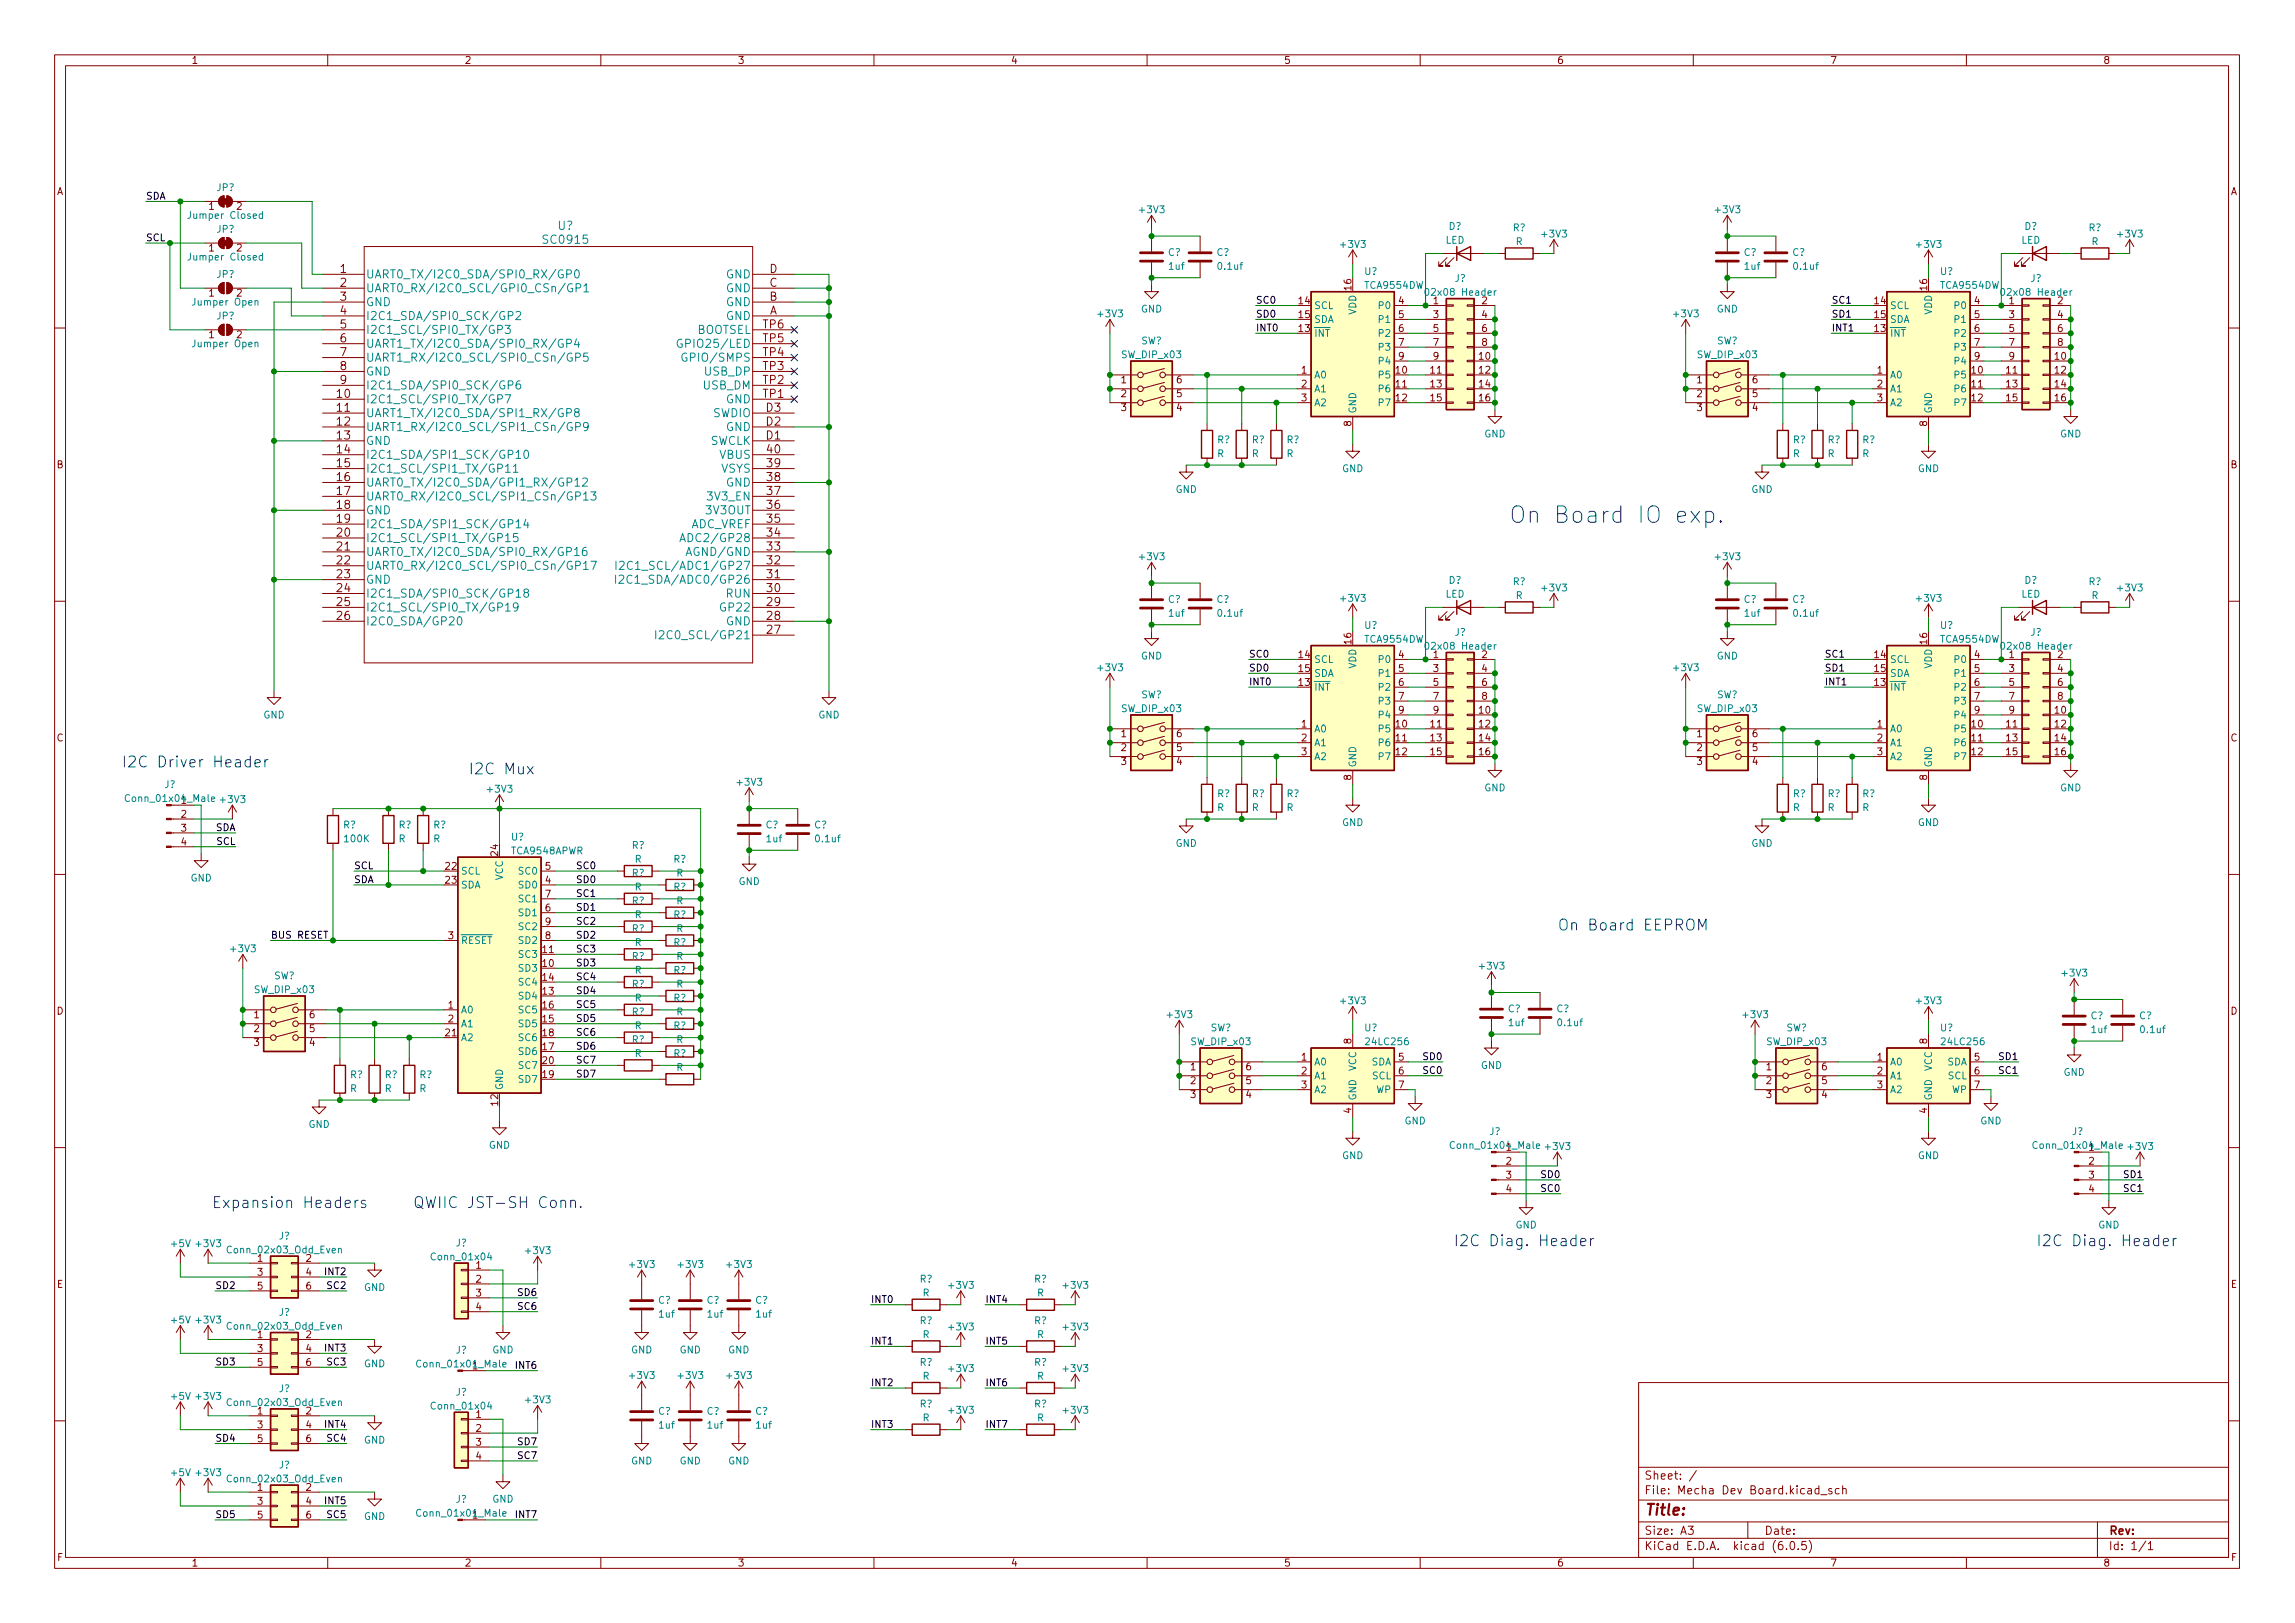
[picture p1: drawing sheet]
<svg xmlns="http://www.w3.org/2000/svg" width="420mm" height="297mm" viewBox="0 0 420 297" stroke-linecap="round" stroke-linejoin="round" font-family="sans-serif">
<defs><g id="words">
<text font-size="4.2" fill="#0000c2" x="276.2" y="95.7">On Board IO exp.</text>
<g font-size="2.8" fill="#0000c2">
<text x="22.2" y="140.5">I2C Driver Header</text>
<text x="85.7" y="141.7">I2C Mux</text>
<text x="285.1" y="170.3">On Board EEPROM</text>
<text x="38.7" y="221.1">Expansion Headers</text>
<text x="75.6" y="221.1">QWIIC JST-SH Conn.</text>
<text x="266.1" y="228.1">I2C Diag. Header</text>
<text x="372.7" y="228.1">I2C Diag. Header</text>
</g>
<text font-size="2.8" fill="#840000" x="301" y="277.3">Title:</text>
<g font-size="2.1" fill="#008484">
<text x="99.7" y="44.6">SC0915</text>
<text x="102.1" y="42.1">U?</text>
<text x="66.9" y="51">UART0_TX/I2C0_SDA/SPI0_RX/GP0</text>
<text x="66.9" y="53.5">UART0_RX/I2C0_SCL/GPI0_CSn/GP1</text>
<text x="132.9" y="53.5">GND</text>
<text x="132.9" y="51">GND</text>
<text x="66.9" y="56">GND</text>
<text x="66.9" y="58.6">I2C1_SDA/SPI0_SCK/GP2</text>
<text x="132.9" y="58.6">GND</text>
<text x="132.9" y="56">GND</text>
<text x="66.9" y="61.1">I2C1_SCL/SPI0_TX/GP3</text>
<text x="66.9" y="63.7">UART1_TX/I2C0_SDA/SPI0_RX/GP4</text>
<text x="125.2" y="63.7">GPIO25/LED</text>
<text x="127.5" y="61.1">BOOTSEL</text>
<text x="66.9" y="66.2">UART1_RX/I2C0_SCL/SPI0_CSn/GP5</text>
<text x="66.9" y="68.7">GND</text>
<text x="66.9" y="71.3">I2C1_SDA/SPI0_SCK/GP6</text>
<text x="125.8" y="66.2">GPIO/SMPS</text>
<text x="128.7" y="71.3">USB_DM</text>
<text x="129.1" y="68.7">USB_DP</text>
<text x="66.9" y="73.8">I2C1_SCL/SPI0_TX/GP7</text>
<text x="66.9" y="76.4">UART1_TX/I2C0_SDA/SPI1_RX/GP8</text>
<text x="130.5" y="76.4">SWDIO</text>
<text x="132.9" y="73.8">GND</text>
<text x="66.9" y="78.9">UART1_RX/I2C0_SCL/SPI1_CSn/GP9</text>
<text x="66.9" y="81.4">GND</text>
<text x="66.9" y="84">I2C1_SDA/SPI1_SCK/GP10</text>
<text x="129.9" y="81.4">SWCLK</text>
<text x="131.7" y="84">VBUS</text>
<text x="132.9" y="78.9">GND</text>
<text x="66.9" y="86.5">I2C1_SCL/SPI1_TX/GP11</text>
<text x="66.9" y="89.1">UART0_TX/I2C0_SDA/GPI1_RX/GP12</text>
<text x="132" y="86.5">VSYS</text>
<text x="132.9" y="89.1">GND</text>
<text x="66.9" y="91.6">UART0_RX/I2C0_SCL/SPI1_CSn/GP13</text>
<text x="66.9" y="94.1">GND</text>
<text x="129.4" y="94.1">3V3OUT</text>
<text x="129.8" y="91.6">3V3_EN</text>
<text x="66.9" y="96.7">I2C1_SDA/SPI1_SCK/GP14</text>
<text x="66.9" y="99.2">I2C1_SCL/SPI1_TX/GP15</text>
<text x="66.9" y="101.8">UART0_TX/I2C0_SDA/SPI0_RX/GP16</text>
<text x="125.9" y="99.2">ADC2/GP28</text>
<text x="126.2" y="101.8">AGND/GND</text>
<text x="126.3" y="96.7">ADC_VREF</text>
<text x="66.9" y="104.3">UART0_RX/I2C0_SCL/SPI0_CSn/GP17</text>
<text x="66.9" y="106.8">GND</text>
<text x="115.4" y="106.8">I2C1_SDA/ADC0/GP26</text>
<text x="115.6" y="104.3">I2C1_SCL/ADC1/GP27</text>
<text x="66.9" y="109.4">I2C1_SDA/SPI0_SCK/GP18</text>
<text x="66.9" y="111.9">I2C1_SCL/SPI0_TX/GP19</text>
<text x="132.2" y="111.9">GP22</text>
<text x="133" y="109.4">RUN</text>
<text x="66.9" y="114.5">I2C0_SDA/GP20</text>
<text x="121.9" y="117">I2C0_SCL/GP21</text>
<text x="132.9" y="114.5">GND</text>
</g>
<g font-size="2.1" fill="#840000">
<text x="62.3" y="49.9">1</text>
<text x="62.3" y="52.5">2</text>
<text x="140.9" y="52.5">C</text>
<text x="140.9" y="49.9">D</text>
<text x="62.3" y="55">3</text>
<text x="62.3" y="57.6">4</text>
<text x="140.9" y="57.6">A</text>
<text x="140.9" y="55">B</text>
<text x="62.3" y="60.1">5</text>
<text x="62.3" y="62.6">6</text>
<text x="62.3" y="65.2">7</text>
<text x="139.7" y="65.2">TP4</text>
<text x="139.7" y="62.6">TP5</text>
<text x="139.7" y="60.1">TP6</text>
<text x="62.3" y="67.7">8</text>
<text x="62.3" y="70.3">9</text>
<text x="139.7" y="70.3">TP2</text>
<text x="139.7" y="67.7">TP3</text>
<text x="61.7" y="72.8">10</text>
<text x="61.7" y="75.3">11</text>
<text x="61.7" y="77.9">12</text>
<text x="139.7" y="72.8">TP1</text>
<text x="140.3" y="77.9">D2</text>
<text x="140.3" y="75.3">D3</text>
<text x="61.7" y="80.4">13</text>
<text x="61.7" y="83">14</text>
<text x="140.3" y="80.4">D1</text>
<text x="140.4" y="83">40</text>
<text x="61.7" y="85.5">15</text>
<text x="61.7" y="88">16</text>
<text x="140.4" y="88">38</text>
<text x="140.4" y="85.5">39</text>
<text x="61.7" y="90.6">17</text>
<text x="61.7" y="93.1">18</text>
<text x="61.7" y="95.7">19</text>
<text x="140.4" y="95.7">35</text>
<text x="140.4" y="93.1">36</text>
<text x="140.4" y="90.6">37</text>
<text x="61.7" y="98.2">20</text>
<text x="61.7" y="100.7">21</text>
<text x="140.4" y="100.7">33</text>
<text x="140.4" y="98.2">34</text>
<text x="61.7" y="103.3">22</text>
<text x="61.7" y="105.8">23</text>
<text x="140.4" y="105.8">31</text>
<text x="140.4" y="103.3">32</text>
<text x="61.7" y="108.4">24</text>
<text x="61.7" y="110.9">25</text>
<text x="61.7" y="113.4">26</text>
<text x="140.4" y="113.4">28</text>
<text x="140.4" y="110.9">29</text>
<text x="140.4" y="108.4">30</text>
<text x="140.4" y="116">27</text>
<text x="301" y="273.5">File: Mecha Dev Board.kicad_sch</text>
<text x="301" y="270.8">Sheet: /</text>
<text x="301" y="280.9">Size: A3</text>
<text x="323" y="280.9">Date:</text>
<text x="386" y="280.9">Rev:</text>
<text x="301" y="283.7">KiCad E.D.A. kicad (6.0.5)</text>
<text x="386" y="283.7">Id: 1/1</text>
</g>
<g font-size="1.8" fill="#840000">
<text x="35" y="11.7">1</text>
<text x="85" y="11.7">2</text>
<text x="135" y="11.7">3</text>
<text x="185" y="11.7">4</text>
<text x="235" y="11.7">5</text>
<text x="285" y="11.7">6</text>
<text x="335" y="11.7">7</text>
<text x="385" y="11.7">8</text>
<text x="10.3" y="35.7">A</text>
<text x="408.3" y="35.7">A</text>
<text x="38.2" y="38.4">1</text>
<text x="43.3" y="38.4">2</text>
<text x="38.2" y="46">1</text>
<text x="43.3" y="46">2</text>
<text x="247.4" y="53.1" transform="rotate(-90 247.4 53.1)">16</text>
<text x="352.8" y="53.1" transform="rotate(-90 352.8 53.1)">16</text>
<text x="38.2" y="54.3">1</text>
<text x="43.3" y="54.3">2</text>
<text x="237.8" y="55.7">14</text>
<text x="237.8" y="58.2">15</text>
<text x="256" y="55.7">4</text>
<text x="256" y="58.2">5</text>
<text x="262.4" y="55.7">1</text>
<text x="262.4" y="58.2">3</text>
<text x="271.3" y="55.7">2</text>
<text x="271.3" y="58.2">4</text>
<text x="343.2" y="55.7">14</text>
<text x="343.2" y="58.2">15</text>
<text x="361.5" y="55.7">4</text>
<text x="361.5" y="58.2">5</text>
<text x="367.8" y="55.7">1</text>
<text x="367.8" y="58.2">3</text>
<text x="376.7" y="55.7">2</text>
<text x="376.7" y="58.2">4</text>
<text x="38.2" y="61.9">1</text>
<text x="43.3" y="61.9">2</text>
<text x="237.8" y="60.7">13</text>
<text x="256" y="60.7">6</text>
<text x="256" y="63.3">7</text>
<text x="256" y="65.8">9</text>
<text x="262.4" y="60.7">5</text>
<text x="262.4" y="63.3">7</text>
<text x="262.4" y="65.8">9</text>
<text x="270.8" y="65.8">10</text>
<text x="271.3" y="60.7">6</text>
<text x="271.3" y="63.3">8</text>
<text x="343.2" y="60.7">13</text>
<text x="361.5" y="60.7">6</text>
<text x="361.5" y="63.3">7</text>
<text x="361.5" y="65.8">9</text>
<text x="367.8" y="60.7">5</text>
<text x="367.8" y="63.3">7</text>
<text x="367.8" y="65.8">9</text>
<text x="376.2" y="65.8">10</text>
<text x="376.7" y="60.7">6</text>
<text x="376.7" y="63.3">8</text>
<text x="205.2" y="70.1">1</text>
<text x="215.4" y="70.1">6</text>
<text x="238.3" y="68.4">1</text>
<text x="238.3" y="70.9">2</text>
<text x="255.6" y="68.4">10</text>
<text x="255.6" y="70.9">11</text>
<text x="261.9" y="68.4">11</text>
<text x="261.9" y="70.9">13</text>
<text x="270.8" y="68.4">12</text>
<text x="270.8" y="70.9">14</text>
<text x="310.7" y="70.1">1</text>
<text x="320.8" y="70.1">6</text>
<text x="343.7" y="68.4">1</text>
<text x="343.7" y="70.9">2</text>
<text x="361" y="68.4">10</text>
<text x="361" y="70.9">11</text>
<text x="367.3" y="68.4">11</text>
<text x="367.3" y="70.9">13</text>
<text x="376.2" y="68.4">12</text>
<text x="376.2" y="70.9">14</text>
<text x="205.2" y="72.7">2</text>
<text x="205.2" y="75.2">3</text>
<text x="215.4" y="75.2">4</text>
<text x="215.4" y="72.7">5</text>
<text x="238.3" y="73.4">3</text>
<text x="247.4" y="78" transform="rotate(-90 247.4 78)">8</text>
<text x="255.6" y="73.4">12</text>
<text x="261.9" y="73.4">15</text>
<text x="270.8" y="73.4">16</text>
<text x="310.7" y="72.7">2</text>
<text x="310.7" y="75.2">3</text>
<text x="320.8" y="75.2">4</text>
<text x="320.8" y="72.7">5</text>
<text x="343.7" y="73.4">3</text>
<text x="352.8" y="78" transform="rotate(-90 352.8 78)">8</text>
<text x="361" y="73.4">12</text>
<text x="367.3" y="73.4">15</text>
<text x="376.2" y="73.4">16</text>
<text x="10.3" y="85.7">B</text>
<text x="408.3" y="85.7">B</text>
<text x="247.4" y="117.9" transform="rotate(-90 247.4 117.9)">16</text>
<text x="352.8" y="117.9" transform="rotate(-90 352.8 117.9)">16</text>
<text x="237.8" y="125.5">13</text>
<text x="237.8" y="120.4">14</text>
<text x="237.8" y="123">15</text>
<text x="256" y="120.4">4</text>
<text x="256" y="123">5</text>
<text x="256" y="125.5">6</text>
<text x="262.4" y="120.4">1</text>
<text x="262.4" y="123">3</text>
<text x="262.4" y="125.5">5</text>
<text x="271.3" y="120.4">2</text>
<text x="271.3" y="123">4</text>
<text x="271.3" y="125.5">6</text>
<text x="343.2" y="125.5">13</text>
<text x="343.2" y="120.4">14</text>
<text x="343.2" y="123">15</text>
<text x="361.5" y="120.4">4</text>
<text x="361.5" y="123">5</text>
<text x="361.5" y="125.5">6</text>
<text x="367.8" y="120.4">1</text>
<text x="367.8" y="123">3</text>
<text x="367.8" y="125.5">5</text>
<text x="376.7" y="120.4">2</text>
<text x="376.7" y="123">4</text>
<text x="376.7" y="125.5">6</text>
<text x="256" y="128.1">7</text>
<text x="256" y="130.6">9</text>
<text x="262.4" y="128.1">7</text>
<text x="262.4" y="130.6">9</text>
<text x="270.8" y="130.6">10</text>
<text x="271.3" y="128.1">8</text>
<text x="361.5" y="128.1">7</text>
<text x="361.5" y="130.6">9</text>
<text x="367.8" y="128.1">7</text>
<text x="367.8" y="130.6">9</text>
<text x="376.2" y="130.6">10</text>
<text x="376.7" y="128.1">8</text>
<text x="10.3" y="135.7">C</text>
<text x="205.2" y="134.9">1</text>
<text x="205.2" y="137.5">2</text>
<text x="215.4" y="137.5">5</text>
<text x="215.4" y="134.9">6</text>
<text x="238.3" y="133.1">1</text>
<text x="238.3" y="135.7">2</text>
<text x="255.6" y="133.1">10</text>
<text x="255.6" y="135.7">11</text>
<text x="261.9" y="133.1">11</text>
<text x="261.9" y="135.7">13</text>
<text x="270.8" y="133.1">12</text>
<text x="270.8" y="135.7">14</text>
<text x="310.7" y="134.9">1</text>
<text x="310.7" y="137.5">2</text>
<text x="320.8" y="137.5">5</text>
<text x="320.8" y="134.9">6</text>
<text x="343.7" y="133.1">1</text>
<text x="343.7" y="135.7">2</text>
<text x="361" y="133.1">10</text>
<text x="361" y="135.7">11</text>
<text x="367.3" y="133.1">11</text>
<text x="367.3" y="135.7">13</text>
<text x="376.2" y="133.1">12</text>
<text x="376.2" y="135.7">14</text>
<text x="408.3" y="135.7">C</text>
<text x="205.2" y="140">3</text>
<text x="215.4" y="140">4</text>
<text x="238.3" y="138.2">3</text>
<text x="247.4" y="142.8" transform="rotate(-90 247.4 142.8)">8</text>
<text x="255.6" y="138.2">12</text>
<text x="261.9" y="138.2">15</text>
<text x="270.8" y="138.2">16</text>
<text x="310.7" y="140">3</text>
<text x="320.8" y="140">4</text>
<text x="343.7" y="138.2">3</text>
<text x="352.8" y="142.8" transform="rotate(-90 352.8 142.8)">8</text>
<text x="361" y="138.2">12</text>
<text x="367.3" y="138.2">15</text>
<text x="376.2" y="138.2">16</text>
<text x="33.2" y="149.6">2</text>
<text x="33.2" y="152.2">3</text>
<text x="33.2" y="154.7">4</text>
<text x="81.6" y="159.2">22</text>
<text x="81.6" y="161.7">23</text>
<text x="91.2" y="156.6" transform="rotate(-90 91.2 156.6)">24</text>
<text x="99.8" y="161.7">4</text>
<text x="99.8" y="159.2">5</text>
<text x="99.8" y="166.8">6</text>
<text x="99.8" y="164.2">7</text>
<text x="82.1" y="171.9">3</text>
<text x="99.8" y="171.9">8</text>
<text x="99.8" y="169.3">9</text>
<text x="99.3" y="176.9">10</text>
<text x="99.3" y="174.4">11</text>
<text x="99.3" y="179.5">14</text>
<text x="10.3" y="185.7">D</text>
<text x="82.1" y="184.6">1</text>
<text x="99.3" y="182">13</text>
<text x="99.3" y="184.6">16</text>
<text x="408.3" y="185.7">D</text>
<text x="46.5" y="186.3">1</text>
<text x="46.5" y="188.9">2</text>
<text x="46.5" y="191.4">3</text>
<text x="56.7" y="191.4">4</text>
<text x="56.7" y="188.9">5</text>
<text x="56.7" y="186.3">6</text>
<text x="81.6" y="189.6">21</text>
<text x="82.1" y="187.1">2</text>
<text x="99.3" y="187.1">15</text>
<text x="99.3" y="189.6">18</text>
<text x="247.4" y="191" transform="rotate(-90 247.4 191)">8</text>
<text x="352.8" y="191" transform="rotate(-90 352.8 191)">8</text>
<text x="99.3" y="192.2">17</text>
<text x="99.3" y="197.3">19</text>
<text x="99.3" y="194.7">20</text>
<text x="217.9" y="195.9">1</text>
<text x="228.1" y="195.9">6</text>
<text x="238.3" y="194.1">1</text>
<text x="238.3" y="196.6">2</text>
<text x="256" y="194.1">5</text>
<text x="256" y="196.6">6</text>
<text x="323.4" y="195.9">1</text>
<text x="333.5" y="195.9">6</text>
<text x="343.7" y="194.1">1</text>
<text x="343.7" y="196.6">2</text>
<text x="361.5" y="194.1">5</text>
<text x="361.5" y="196.6">6</text>
<text x="91.2" y="202.3" transform="rotate(-90 91.2 202.3)">12</text>
<text x="217.9" y="198.4">2</text>
<text x="217.9" y="201">3</text>
<text x="228.1" y="201">4</text>
<text x="228.1" y="198.4">5</text>
<text x="238.3" y="199.2">3</text>
<text x="247.4" y="203.7" transform="rotate(-90 247.4 203.7)">4</text>
<text x="256" y="199.2">7</text>
<text x="323.4" y="198.4">2</text>
<text x="323.4" y="201">3</text>
<text x="333.5" y="201">4</text>
<text x="333.5" y="198.4">5</text>
<text x="343.7" y="199.2">3</text>
<text x="352.8" y="203.7" transform="rotate(-90 352.8 203.7)">4</text>
<text x="361.5" y="199.2">7</text>
<text x="275.7" y="213.1">2</text>
<text x="275.7" y="215.7">3</text>
<text x="382.4" y="213.1">2</text>
<text x="382.4" y="215.7">3</text>
<text x="275.7" y="218.2">4</text>
<text x="382.4" y="218.2">4</text>
<text x="47.1" y="230.9">1</text>
<text x="47.1" y="233.5">3</text>
<text x="56" y="230.9">2</text>
<text x="56" y="233.5">4</text>
<text x="87.1" y="232.2">1</text>
<text x="10.4" y="235.7">E</text>
<text x="47.1" y="236">5</text>
<text x="56" y="236">6</text>
<text x="87.1" y="234.7">2</text>
<text x="87.1" y="237.3">3</text>
<text x="87.1" y="239.8">4</text>
<text x="408.4" y="235.7">E</text>
<text x="47.1" y="244.9">1</text>
<text x="56" y="244.9">2</text>
<text x="47.1" y="247.4">3</text>
<text x="47.1" y="250">5</text>
<text x="56" y="247.4">4</text>
<text x="56" y="250">6</text>
<text x="47.1" y="258.9">1</text>
<text x="47.1" y="261.4">3</text>
<text x="47.1" y="263.9">5</text>
<text x="56" y="258.9">2</text>
<text x="56" y="261.4">4</text>
<text x="56" y="263.9">6</text>
<text x="87.1" y="259.5">1</text>
<text x="87.1" y="262">2</text>
<text x="87.1" y="264.6">3</text>
<text x="87.1" y="267.1">4</text>
<text x="47.1" y="272.8">1</text>
<text x="47.1" y="275.4">3</text>
<text x="56" y="272.8">2</text>
<text x="56" y="275.4">4</text>
<text x="47.1" y="277.9">5</text>
<text x="56" y="277.9">6</text>
<text x="10.4" y="285.7">F</text>
<text x="35" y="286.7">1</text>
<text x="85" y="286.7">2</text>
<text x="135" y="286.7">3</text>
<text x="185" y="286.7">4</text>
<text x="235" y="286.7">5</text>
<text x="285" y="286.7">6</text>
<text x="335" y="286.7">7</text>
<text x="385" y="286.7">8</text>
<text x="408.4" y="285.7">F</text>
</g>
<g font-size="1.8" fill="#008484">
<text x="39.7" y="35">JP?</text>
<text x="34.9" y="40">Jumper Closed</text>
<text x="208.7" y="39">+3V3</text>
<text x="314.1" y="39">+3V3</text>
<text x="34.9" y="47.7">Jumper Closed</text>
<text x="39.7" y="42.6">JP?</text>
<text x="213.8" y="46.8">C?</text>
<text x="222.7" y="46.8">C?</text>
<text x="245.6" y="45.4">+3V3</text>
<text x="264.6" y="44.6">LED</text>
<text x="265.2" y="42.1">D?</text>
<text x="277" y="42.3">R?</text>
<text x="277.5" y="44.8">R</text>
<text x="282.4" y="43.5">+3V3</text>
<text x="319.2" y="46.8">C?</text>
<text x="328.1" y="46.8">C?</text>
<text x="351" y="45.4">+3V3</text>
<text x="370" y="44.6">LED</text>
<text x="370.6" y="42.1">D?</text>
<text x="382.4" y="42.3">R?</text>
<text x="382.9" y="44.8">R</text>
<text x="387.8" y="43.5">+3V3</text>
<text x="39.7" y="50.8">JP?</text>
<text x="214" y="49.4">1uf</text>
<text x="223.1" y="49.4">0.1uf</text>
<text x="249.8" y="50.3">U?</text>
<text x="249.9" y="52.8">TCA9554DW</text>
<text x="266.3" y="51.6">J?</text>
<text x="319.4" y="49.4">1uf</text>
<text x="328.5" y="49.4">0.1uf</text>
<text x="355.2" y="50.3">U?</text>
<text x="355.3" y="52.8">TCA9554DW</text>
<text x="371.7" y="51.6">J?</text>
<text x="35.6" y="55.9">Jumper Open</text>
<text x="39.7" y="58.5">JP?</text>
<text x="201.1" y="58.1">+3V3</text>
<text x="208.9" y="57.2">GND</text>
<text x="240.5" y="56.6">SCL</text>
<text x="240.5" y="59.1">SDA</text>
<text x="248.3" y="57.6" transform="rotate(-90 248.3 57.6)">VDD</text>
<text x="252.6" y="56.6">P0</text>
<text x="252.6" y="59.1">P1</text>
<text x="261.6" y="54.1">02x08 Header</text>
<text x="306.5" y="58.1">+3V3</text>
<text x="314.3" y="57.2">GND</text>
<text x="345.9" y="56.6">SCL</text>
<text x="345.9" y="59.1">SDA</text>
<text x="353.7" y="57.6" transform="rotate(-90 353.7 57.6)">VDD</text>
<text x="358" y="56.6">P0</text>
<text x="358" y="59.1">P1</text>
<text x="367" y="54.1">02x08 Header</text>
<text x="35.6" y="63.5">Jumper Open</text>
<text x="205.5" y="65.5">SW_DIP_x03</text>
<text x="208.9" y="63">SW?</text>
<text x="240.5" y="61.6">~{INT}</text>
<text x="252.6" y="61.6">P2</text>
<text x="252.6" y="64.2">P3</text>
<text x="310.9" y="65.5">SW_DIP_x03</text>
<text x="314.3" y="63">SW?</text>
<text x="345.9" y="61.6">~{INT}</text>
<text x="358" y="61.6">P2</text>
<text x="358" y="64.2">P3</text>
<text x="240.5" y="69.3">A0</text>
<text x="240.5" y="71.8">A1</text>
<text x="252.6" y="69.3">P5</text>
<text x="252.6" y="71.8">P6</text>
<text x="252.6" y="66.7">P4</text>
<text x="345.9" y="69.3">A0</text>
<text x="345.9" y="71.8">A1</text>
<text x="358" y="69.3">P5</text>
<text x="358" y="71.8">P6</text>
<text x="358" y="66.7">P4</text>
<text x="240.5" y="74.3">A2</text>
<text x="248.3" y="75.7" transform="rotate(-90 248.3 75.7)">GND</text>
<text x="252.6" y="74.3">P7</text>
<text x="345.9" y="74.3">A2</text>
<text x="353.7" y="75.7" transform="rotate(-90 353.7 75.7)">GND</text>
<text x="358" y="74.3">P7</text>
<text x="222.8" y="83.7">R</text>
<text x="222.8" y="81.1">R?</text>
<text x="229.2" y="83.7">R</text>
<text x="229.2" y="81.1">R?</text>
<text x="235.5" y="83.7">R</text>
<text x="235.5" y="81.1">R?</text>
<text x="271.7" y="80">GND</text>
<text x="328.2" y="83.7">R</text>
<text x="328.2" y="81.1">R?</text>
<text x="334.6" y="83.7">R</text>
<text x="334.6" y="81.1">R?</text>
<text x="340.9" y="83.7">R</text>
<text x="340.9" y="81.1">R?</text>
<text x="377.1" y="80">GND</text>
<text x="245.7" y="86.4">GND</text>
<text x="351.1" y="86.4">GND</text>
<text x="215.2" y="90.2">GND</text>
<text x="320.6" y="90.2">GND</text>
<text x="208.7" y="102.5">+3V3</text>
<text x="265.2" y="106.8">D?</text>
<text x="277" y="107.1">R?</text>
<text x="314.1" y="102.5">+3V3</text>
<text x="370.6" y="106.8">D?</text>
<text x="382.4" y="107.1">R?</text>
<text x="213.8" y="110.3">C?</text>
<text x="214" y="112.9">1uf</text>
<text x="222.7" y="110.3">C?</text>
<text x="223.1" y="112.9">0.1uf</text>
<text x="245.6" y="110.1">+3V3</text>
<text x="264.6" y="109.4">LED</text>
<text x="277.5" y="109.6">R</text>
<text x="282.4" y="108.2">+3V3</text>
<text x="319.2" y="110.3">C?</text>
<text x="319.4" y="112.9">1uf</text>
<text x="328.1" y="110.3">C?</text>
<text x="328.5" y="112.9">0.1uf</text>
<text x="351" y="110.1">+3V3</text>
<text x="370" y="109.4">LED</text>
<text x="382.9" y="109.6">R</text>
<text x="387.8" y="108.2">+3V3</text>
<text x="249.8" y="115.1">U?</text>
<text x="249.9" y="117.6">TCA9554DW</text>
<text x="261.6" y="118.9">02x08 Header</text>
<text x="266.3" y="116.4">J?</text>
<text x="355.2" y="115.1">U?</text>
<text x="355.3" y="117.6">TCA9554DW</text>
<text x="367" y="118.9">02x08 Header</text>
<text x="371.7" y="116.4">J?</text>
<text x="201.1" y="122.8">+3V3</text>
<text x="208.9" y="120.7">GND</text>
<text x="240.5" y="121.3">SCL</text>
<text x="240.5" y="123.9">SDA</text>
<text x="248.3" y="122.4" transform="rotate(-90 248.3 122.4)">VDD</text>
<text x="252.6" y="121.3">P0</text>
<text x="252.6" y="123.9">P1</text>
<text x="306.5" y="122.8">+3V3</text>
<text x="314.3" y="120.7">GND</text>
<text x="345.9" y="121.3">SCL</text>
<text x="345.9" y="123.9">SDA</text>
<text x="353.7" y="122.4" transform="rotate(-90 353.7 122.4)">VDD</text>
<text x="358" y="121.3">P0</text>
<text x="358" y="123.9">P1</text>
<text x="48.2" y="131.5">GND</text>
<text x="149.8" y="131.5">GND</text>
<text x="205.5" y="130.3">SW_DIP_x03</text>
<text x="208.9" y="127.8">SW?</text>
<text x="240.5" y="126.4">~{INT}</text>
<text x="252.6" y="126.4">P2</text>
<text x="252.6" y="128.9">P3</text>
<text x="252.6" y="131.5">P4</text>
<text x="310.9" y="130.3">SW_DIP_x03</text>
<text x="314.3" y="127.8">SW?</text>
<text x="345.9" y="126.4">~{INT}</text>
<text x="358" y="126.4">P2</text>
<text x="358" y="128.9">P3</text>
<text x="358" y="131.5">P4</text>
<text x="240.5" y="134">A0</text>
<text x="240.5" y="136.6">A1</text>
<text x="252.6" y="134">P5</text>
<text x="252.6" y="136.6">P6</text>
<text x="345.9" y="134">A0</text>
<text x="345.9" y="136.6">A1</text>
<text x="358" y="134">P5</text>
<text x="358" y="136.6">P6</text>
<text x="135.1" y="143.8">+3V3</text>
<text x="240.5" y="139.1">A2</text>
<text x="248.3" y="140.5" transform="rotate(-90 248.3 140.5)">GND</text>
<text x="252.6" y="139.1">P7</text>
<text x="345.9" y="139.1">A2</text>
<text x="353.7" y="140.5" transform="rotate(-90 353.7 140.5)">GND</text>
<text x="358" y="139.1">P7</text>
<text x="30.1" y="144.2">J?</text>
<text x="33.2" y="147.1">1</text>
<text x="40.5" y="147">+3V3</text>
<text x="89.4" y="145.1">+3V3</text>
<text x="222.8" y="148.4">R</text>
<text x="222.8" y="145.9">R?</text>
<text x="229.2" y="148.4">R</text>
<text x="229.2" y="145.9">R?</text>
<text x="235.5" y="148.4">R</text>
<text x="235.5" y="145.9">R?</text>
<text x="271.7" y="144.8">GND</text>
<text x="328.2" y="148.4">R</text>
<text x="328.2" y="145.9">R?</text>
<text x="334.6" y="148.4">R</text>
<text x="334.6" y="145.9">R?</text>
<text x="340.9" y="148.4">R</text>
<text x="340.9" y="145.9">R?</text>
<text x="377.1" y="144.8">GND</text>
<text x="62.8" y="151.6">R?</text>
<text x="63.2" y="154.1">100K</text>
<text x="73" y="154.1">R</text>
<text x="73" y="151.6">R?</text>
<text x="79.3" y="154.1">R</text>
<text x="79.3" y="151.6">R?</text>
<text x="93.6" y="153.8">U?</text>
<text x="115.7" y="155.3">R?</text>
<text x="140.2" y="151.6">C?</text>
<text x="140.4" y="154.1">1uf</text>
<text x="149.1" y="151.6">C?</text>
<text x="149.4" y="154.1">0.1uf</text>
<text x="215.2" y="155">GND</text>
<text x="245.7" y="151.2">GND</text>
<text x="320.6" y="155">GND</text>
<text x="351.1" y="151.2">GND</text>
<text x="34.9" y="161.3">GND</text>
<text x="84.3" y="160.1">SCL</text>
<text x="92.1" y="161.1" transform="rotate(-90 92.1 161.1)">VCC</text>
<text x="93.7" y="156.4">TCA9548APWR</text>
<text x="95.1" y="160.1">SC0</text>
<text x="115.7" y="160.4">R?</text>
<text x="116.2" y="157.9">R</text>
<text x="123.3" y="157.9">R?</text>
<text x="123.8" y="160.4">R</text>
<text x="135.2" y="162">GND</text>
<text x="84.3" y="162.6">SDA</text>
<text x="95.1" y="162.6">SD0</text>
<text x="95.1" y="167.7">SD1</text>
<text x="95.1" y="165.1">SC1</text>
<text x="115.7" y="165.5">R?</text>
<text x="116.2" y="163">R</text>
<text x="123.3" y="163">R?</text>
<text x="123.8" y="165.5">R</text>
<text x="84.3" y="172.8">~{RESET}</text>
<text x="95.1" y="172.8">SD2</text>
<text x="95.1" y="170.2">SC2</text>
<text x="115.7" y="170.6">R?</text>
<text x="116.2" y="168">R</text>
<text x="116.2" y="173.1">R</text>
<text x="123.3" y="168">R?</text>
<text x="123.3" y="173.1">R?</text>
<text x="123.8" y="170.6">R</text>
<text x="42.4" y="174.3">+3V3</text>
<text x="50.1" y="179.2">SW?</text>
<text x="95.1" y="177.8">SD3</text>
<text x="95.1" y="175.3">SC3</text>
<text x="115.7" y="175.7">R?</text>
<text x="116.2" y="178.2">R</text>
<text x="123.3" y="178.2">R?</text>
<text x="123.8" y="175.7">R</text>
<text x="271" y="177.4">+3V3</text>
<text x="377.6" y="178.7">+3V3</text>
<text x="46.7" y="181.8">SW_DIP_x03</text>
<text x="84.3" y="185.5">A0</text>
<text x="95.1" y="182.9">SD4</text>
<text x="95.1" y="180.4">SC4</text>
<text x="95.1" y="185.5">SC5</text>
<text x="115.7" y="180.7">R?</text>
<text x="115.7" y="185.8">R?</text>
<text x="116.2" y="183.3">R</text>
<text x="123.3" y="183.3">R?</text>
<text x="123.8" y="180.7">R</text>
<text x="123.8" y="185.8">R</text>
<text x="245.6" y="183.8">+3V3</text>
<text x="276" y="185.3">C?</text>
<text x="284.9" y="185.3">C?</text>
<text x="351" y="183.8">+3V3</text>
<text x="84.3" y="188">A1</text>
<text x="84.3" y="190.5">A2</text>
<text x="95.1" y="188">SD5</text>
<text x="95.1" y="190.5">SC6</text>
<text x="115.7" y="190.9">R?</text>
<text x="116.2" y="188.4">R</text>
<text x="123.3" y="188.4">R?</text>
<text x="123.8" y="190.9">R</text>
<text x="213.8" y="186.3">+3V3</text>
<text x="218.2" y="191.3">SW_DIP_x03</text>
<text x="221.6" y="188.7">SW?</text>
<text x="249.8" y="188.7">U?</text>
<text x="250.3" y="191.3">24LC256</text>
<text x="276.3" y="187.8">1uf</text>
<text x="285.3" y="187.8">0.1uf</text>
<text x="319.2" y="186.3">+3V3</text>
<text x="323.6" y="191.3">SW_DIP_x03</text>
<text x="327" y="188.7">SW?</text>
<text x="355.2" y="188.7">U?</text>
<text x="355.7" y="191.3">24LC256</text>
<text x="382.7" y="186.5">C?</text>
<text x="382.9" y="189.1">1uf</text>
<text x="391.6" y="186.5">C?</text>
<text x="392" y="189.1">0.1uf</text>
<text x="64.1" y="197.3">R?</text>
<text x="70.4" y="197.3">R?</text>
<text x="76.8" y="197.3">R?</text>
<text x="95.1" y="193.1">SD6</text>
<text x="95.1" y="195.6">SC7</text>
<text x="116.2" y="193.4">R</text>
<text x="123.3" y="193.4">R?</text>
<text x="123.8" y="196">R</text>
<text x="240.5" y="195">A0</text>
<text x="240.5" y="197.5">A1</text>
<text x="248.3" y="196" transform="rotate(-90 248.3 196)">VCC</text>
<text x="251" y="195">SDA</text>
<text x="251.2" y="197.5">SCL</text>
<text x="271.1" y="195.6">GND</text>
<text x="345.9" y="195">A0</text>
<text x="345.9" y="197.5">A1</text>
<text x="353.7" y="196" transform="rotate(-90 353.7 196)">VCC</text>
<text x="356.4" y="195">SDA</text>
<text x="356.6" y="197.5">SCL</text>
<text x="377.8" y="196.9">GND</text>
<text x="64.1" y="199.9">R</text>
<text x="70.4" y="199.9">R</text>
<text x="76.8" y="199.9">R</text>
<text x="92.1" y="199.6" transform="rotate(-90 92.1 199.6)">GND</text>
<text x="95.1" y="198.2">SD7</text>
<text x="240.5" y="200.1">A2</text>
<text x="248.3" y="201.5" transform="rotate(-90 248.3 201.5)">GND</text>
<text x="251.9" y="200.1">WP</text>
<text x="345.9" y="200.1">A2</text>
<text x="353.7" y="201.5" transform="rotate(-90 353.7 201.5)">GND</text>
<text x="357.3" y="200.1">WP</text>
<text x="56.5" y="206.4">GND</text>
<text x="257.1" y="205.8">GND</text>
<text x="272.7" y="207.7">J?</text>
<text x="362.5" y="205.8">GND</text>
<text x="379.3" y="207.7">J?</text>
<text x="89.5" y="210.2">GND</text>
<text x="245.7" y="212.1">GND</text>
<text x="275.7" y="210.6">1</text>
<text x="283" y="210.5">+3V3</text>
<text x="351.1" y="212.1">GND</text>
<text x="382.4" y="210.6">1</text>
<text x="389.7" y="210.5">+3V3</text>
<text x="51" y="226.8">J?</text>
<text x="277.4" y="224.8">GND</text>
<text x="384.1" y="224.8">GND</text>
<text x="31.4" y="228.2">+5V</text>
<text x="36" y="228.2">+3V3</text>
<text x="42" y="229.4">Conn_02x03_Odd_Even</text>
<text x="79.2" y="230.6">Conn_01x04</text>
<text x="83.4" y="228.1">J?</text>
<text x="96.3" y="229.5">+3V3</text>
<text x="115.4" y="232">+3V3</text>
<text x="124.3" y="232">+3V3</text>
<text x="133.2" y="232">+3V3</text>
<text x="66.6" y="236.3">GND</text>
<text x="120.5" y="238.6">C?</text>
<text x="129.4" y="238.6">C?</text>
<text x="138.3" y="238.6">C?</text>
<text x="168.4" y="234.7">R?</text>
<text x="168.9" y="237.3">R</text>
<text x="173.8" y="235.9">+3V3</text>
<text x="189.3" y="234.7">R?</text>
<text x="189.9" y="237.3">R</text>
<text x="194.8" y="235.9">+3V3</text>
<text x="31.4" y="242.2">+5V</text>
<text x="36" y="242.2">+3V3</text>
<text x="42" y="243.3">Conn_02x03_Odd_Even</text>
<text x="51" y="240.8">J?</text>
<text x="120.7" y="241.1">1uf</text>
<text x="129.6" y="241.1">1uf</text>
<text x="138.5" y="241.1">1uf</text>
<text x="168.4" y="242.3">R?</text>
<text x="168.9" y="244.9">R</text>
<text x="173.8" y="243.5">+3V3</text>
<text x="189.3" y="242.3">R?</text>
<text x="189.9" y="244.9">R</text>
<text x="194.8" y="243.5">+3V3</text>
<text x="66.6" y="250.2">GND</text>
<text x="76.8" y="250.3">Conn_01x01_Male</text>
<text x="83.4" y="247.7">J?</text>
<text x="86.5" y="250.6">1</text>
<text x="90.1" y="247.7">GND</text>
<text x="115.5" y="247.7">GND</text>
<text x="124.4" y="247.7">GND</text>
<text x="133.3" y="247.7">GND</text>
<text x="168.4" y="250">R?</text>
<text x="173.8" y="251.1">+3V3</text>
<text x="189.3" y="250">R?</text>
<text x="194.8" y="251.1">+3V3</text>
<text x="31.4" y="256.2">+5V</text>
<text x="36" y="256.2">+3V3</text>
<text x="42" y="257.3">Conn_02x03_Odd_Even</text>
<text x="51" y="254.8">J?</text>
<text x="79.2" y="258">Conn_01x04</text>
<text x="83.4" y="255.4">J?</text>
<text x="96.3" y="256.8">+3V3</text>
<text x="115.4" y="252.4">+3V3</text>
<text x="124.3" y="252.4">+3V3</text>
<text x="133.2" y="252.4">+3V3</text>
<text x="168.4" y="257.6">R?</text>
<text x="168.9" y="252.5">R</text>
<text x="189.3" y="257.6">R?</text>
<text x="189.9" y="252.5">R</text>
<text x="120.5" y="258.9">C?</text>
<text x="120.7" y="261.5">1uf</text>
<text x="129.4" y="258.9">C?</text>
<text x="129.6" y="261.5">1uf</text>
<text x="138.3" y="258.9">C?</text>
<text x="138.5" y="261.5">1uf</text>
<text x="168.9" y="260.1">R</text>
<text x="173.8" y="258.7">+3V3</text>
<text x="189.9" y="260.1">R</text>
<text x="194.8" y="258.7">+3V3</text>
<text x="51" y="268.8">J?</text>
<text x="66.6" y="264.2">GND</text>
<text x="115.5" y="268">GND</text>
<text x="124.4" y="268">GND</text>
<text x="133.3" y="268">GND</text>
<text x="31.4" y="270.1">+5V</text>
<text x="36" y="270.1">+3V3</text>
<text x="42" y="271.3">Conn_02x03_Odd_Even</text>
<text x="83.4" y="275">J?</text>
<text x="90.1" y="275">GND</text>
<text x="66.6" y="278.2">GND</text>
<text x="76.8" y="277.6">Conn_01x01_Male</text>
<text x="86.5" y="277.9">1</text>
</g>
<g font-size="1.8">
<text x="26.7" y="36.5">SDA</text>
<text x="26.7" y="44.1">SCL</text>
<text x="229.9" y="58.1">SD0</text>
<text x="229.9" y="55.6">SC0</text>
<text x="335.3" y="55.6">SC1</text>
<text x="335.3" y="58.1">SD1</text>
<text x="229.9" y="60.6">INT0</text>
<text x="335.3" y="60.6">INT1</text>
<text x="228.6" y="125.4">INT0</text>
<text x="228.6" y="120.3">SC0</text>
<text x="228.6" y="122.9">SD0</text>
<text x="334" y="120.3">SC1</text>
<text x="334" y="125.4">INT1</text>
<text x="334" y="122.9">SD1</text>
<text x="39.4" y="152.1">SDA</text>
<text x="39.6" y="154.6">SCL</text>
<text x="64.8" y="159.1">SCL</text>
<text x="64.8" y="161.6">SDA</text>
<text x="105.8" y="159.1">SC0</text>
<text x="105.8" y="161.6">SD0</text>
<text x="105.8" y="164.2">SC1</text>
<text x="105.8" y="166.7">SD1</text>
<text x="49.5" y="171.8">BUS RESET</text>
<text x="105.8" y="171.8">SD2</text>
<text x="105.8" y="169.2">SC2</text>
<text x="105.8" y="174.3">SC3</text>
<text x="105.8" y="179.4">SC4</text>
<text x="105.8" y="176.9">SD3</text>
<text x="105.8" y="184.5">SC5</text>
<text x="105.8" y="181.9">SD4</text>
<text x="105.8" y="187">SD5</text>
<text x="105.8" y="189.6">SC6</text>
<text x="105.8" y="192.1">SD6</text>
<text x="105.8" y="194.6">SC7</text>
<text x="105.8" y="197.2">SD7</text>
<text x="260.7" y="196.5">SC0</text>
<text x="260.7" y="194">SD0</text>
<text x="366.1" y="196.5">SC1</text>
<text x="366.1" y="194">SD1</text>
<text x="282.3" y="215.6">SD0</text>
<text x="389" y="215.6">SD1</text>
<text x="282.3" y="218.1">SC0</text>
<text x="389" y="218.1">SC1</text>
<text x="59.7" y="233.4">INT2</text>
<text x="39.4" y="235.9">SD2</text>
<text x="60.1" y="235.9">SC2</text>
<text x="95" y="239.7">SC6</text>
<text x="95" y="237.2">SD6</text>
<text x="159.4" y="238.4">INT0</text>
<text x="180.3" y="238.4">INT4</text>
<text x="39.4" y="249.9">SD3</text>
<text x="59.7" y="247.3">INT3</text>
<text x="60.1" y="249.9">SC3</text>
<text x="94.6" y="250.5">INT6</text>
<text x="159.4" y="246.1">INT1</text>
<text x="180.3" y="246.1">INT5</text>
<text x="159.4" y="253.7">INT2</text>
<text x="180.3" y="253.7">INT6</text>
<text x="39.4" y="263.8">SD4</text>
<text x="59.7" y="261.3">INT4</text>
<text x="60.1" y="263.8">SC4</text>
<text x="159.4" y="261.3">INT3</text>
<text x="180.3" y="261.3">INT7</text>
<text x="95" y="267">SC7</text>
<text x="95" y="264.5">SD7</text>
<text x="59.7" y="275.3">INT5</text>
<text x="39.4" y="277.8">SD5</text>
<text x="60.1" y="277.8">SC5</text>
<text x="94.6" y="277.8">INT7</text>
</g>
<g font-size="1.8" fill="#008400">
<text x="23.4" y="146.8">Conn_01x04_Male</text>
<text x="266" y="210.3">Conn_01x04_Male</text>
<text x="372.7" y="210.3">Conn_01x04_Male</text>
</g>
</g></defs>
<g fill="none" stroke="#840000" stroke-width=".18">
<path d="M10 10h400v277h-400zM12 12h396v273h-396zM60 10v2M110 10v2M160 10v2M210 10v2M260 10v2M310 10v2M360 10v2M37.5 36.9h2.5M40.3 36.2l.7-.3v2a1.02 1.02 0 0 1-.9-.6 1.02 1.02 0 0 1 .2-1.1zM41.5 35.9a1.02 1.02 0 0 1 1 1 1.02 1.02 0 0 1-1 1z"/>
<path d="M42.5 36.9h2.6M210.8 39.4l-.7 1.3M210.8 39.4v2.5M210.8 39.4l.8 1.3M316.2 39.4v2.5M316.2 39.4l-.7 1.3M316.2 39.4l.8 1.3M37.5 52.7h2.5M37.5 44.5h2.5M40.3 52l.7-.3v2.1a1.02 1.02 0 0 1-.9-.7 1.02 1.02 0 0 1 .2-1.1zM40.3 59.6l.7-.3v2.1a1.02 1.02 0 0 1-.9-.6 1.02 1.02 0 0 1 .2-1.2zM40.3 43.8l.7-.3v2a1.02 1.02 0 0 1-.9-.6 1.02 1.02 0 0 1 .2-1.1z"/>
<path d="M41.5 51.7a1.02 1.02 0 0 1 1 1 1.02 1.02 0 0 1-1 1.1zM41.5 59.3a1.02 1.02 0 0 1 1 1.1 1.02 1.02 0 0 1-1 1zM41.5 43.5a1.02 1.02 0 0 1 1 1 1.02 1.02 0 0 1-1 1zM42.5 52.7h2.6M42.5 44.5h2.6M59.1 52.7h7.6M59.1 50.2h7.6M59.1 55.3h7.6M59.1 57.8h7.6M66.7 45.1h71.1v76.2h-71.1zM137.8 52.7h7.6M137.8 50.2h7.6"/>
<path d="M137.8 55.3h7.6M137.8 57.8h7.6M203.2 58.5v2.5M203.2 58.5l-.8 1.2M203.2 58.5l.8 1.2M210.8 52.1v1.3h1.3l-1.3 1.2-1.3-1.2h1.3M210.8 43.2v2.8M210.8 48v2.8M219.7 43.2v2.8M219.7 48v2.8M247.6 45.8v2.5M247.6 45.8l-.7 1.2"/>
<path d="M247.6 45.8l.8 1.2M255.3 55.9h2.5M255.3 58.5h2.5M261 55.9h3.8M261 58.5h3.8M264.2 46.4h7.6M264.8 58.3h1.3v.3h-1.3zM264.8 55.8h1.3v.2h-1.3zM264.9 47.2l-1.5 1.5h.8h-.8v-.8M266.2 47.2l-1.5 1.5h.7h-.7v-.8M268.6 58.3h1.3v.3h-1.3zM268.6 55.8h1.3v.2h-1.3z"/>
<path d="M269.9 55.9h3.8M269.9 58.5h3.8M274.3 46.4h1.3M280.7 46.4h1.2M284.5 43.9l-.8 1.2M284.5 43.9v2.5M284.5 43.9l.7 1.2M308.6 58.5l-.8 1.2M308.6 58.5v2.5M308.6 58.5l.8 1.2M316.2 52.1v1.3h1.3l-1.3 1.2-1.2-1.2h1.2M316.2 43.2v2.8"/>
<path d="M316.2 48v2.8M325.1 43.2v2.8M325.1 48v2.8M353.1 45.8v2.5M353.1 45.8l-.8 1.2M353.1 45.8l.7 1.2M360.7 55.9h2.5M360.7 58.5h2.5M366.4 55.9h3.8M366.4 58.5h3.8M369.6 46.4h7.6M370.2 58.3h1.3v.3h-1.3z"/>
<path d="M370.2 55.8h1.3v.2h-1.3zM370.3 47.2l-1.5 1.5h.8h-.8v-.8M371.6 47.2l-1.5 1.5h.7h-.7v-.8M374 58.3h1.3v.3h-1.3zM374 55.8h1.3v.2h-1.3zM375.3 55.9h3.8M375.3 58.5h3.8M379.7 46.4h1.3M386.1 46.4h1.2M389.9 43.9l-.8 1.2M389.9 43.9v2.5M389.9 43.9l.8 1.2"/>
<path d="M10 60h2M37.5 60.4h2.5M42.5 60.4h2.6M59.1 60.4h7.6M59.1 73.1h7.6M59.1 75.6h7.6M59.1 78.1h7.6M59.1 62.9h7.6M59.1 65.4h7.6M59.1 68h7.6M59.1 70.5h7.6M137.8 60.4h7.6"/>
<path d="M137.8 73.1h7.6M137.8 75.6h7.6M137.8 78.1h7.6M137.8 62.9h7.6M137.8 65.4h7.6M137.8 68h7.6M137.8 70.5h7.6M203.2 68.6h5.1M203.2 71.2h5.1M203.2 73.7h5.1M213.2 72.5l-3.9 1.1M213.2 70l-3.9 1"/>
<path d="M213.2 67.4l-3.9 1.1M213.4 68.6h5M213.4 71.2h5M213.4 73.7h5M221 77.5v1.3M227.3 77.5v1.3M233.7 77.5v1.3M237.5 68.6h2.5M237.5 71.2h2.5M237.5 73.7h2.5M247.6 76.2v2.6M255.3 66.1h2.5"/>
<path d="M255.3 71.2h2.5M255.3 61h2.5M255.3 63.5h2.5M261 66.1h3.8M261 68.6h3.8M261 71.2h3.8M261 73.7h3.8M261 61h3.8M261 63.5h3.8M264.8 73.6h1.3v.2h-1.3zM264.8 71h1.3v.3h-1.3zM264.8 68.5h1.3v.2h-1.3z"/>
<path d="M264.8 65.9h1.3v.3h-1.3zM264.8 63.4h1.3v.3h-1.3zM264.8 60.9h1.3v.2h-1.3zM268.6 73.6h1.3v.2h-1.3zM268.6 71h1.3v.3h-1.3zM268.6 68.5h1.3v.2h-1.3zM268.6 65.9h1.3v.3h-1.3zM268.6 63.4h1.3v.3h-1.3zM268.6 60.9h1.3v.2h-1.3zM269.9 66.1h3.8M269.9 68.6h3.8M269.9 71.2h3.8"/>
<path d="M269.9 73.7h3.8M269.9 61h3.8M269.9 63.5h3.8M273.7 75v1.2h1.3l-1.3 1.3-1.3-1.3h1.3M308.6 68.6h5.1M308.6 71.2h5.1M308.6 73.7h5.1M318.6 72.5l-3.9 1.1M318.6 70l-3.9 1M318.6 67.4l-3.9 1.1M318.8 68.6h5M318.8 71.2h5"/>
<path d="M318.8 73.7h5M326.4 77.5v1.3M332.7 77.5v1.3M339.1 77.5v1.3M342.9 68.6h2.5M342.9 71.2h2.5M342.9 73.7h2.5M353.1 76.2v2.6M360.7 66.1h2.5M360.7 71.2h2.5M360.7 61h2.5M360.7 63.5h2.5"/>
<path d="M366.4 66.1h3.8M366.4 68.6h3.8M366.4 71.2h3.8M366.4 73.7h3.8M366.4 61h3.8M366.4 63.5h3.8M370.2 73.6h1.3v.2h-1.3zM370.2 71h1.3v.3h-1.3zM370.2 68.5h1.3v.2h-1.3zM370.2 65.9h1.3v.3h-1.3zM370.2 63.4h1.3v.3h-1.3zM370.2 60.9h1.3v.2h-1.3z"/>
<path d="M374 73.6h1.3v.2h-1.3zM374 71h1.3v.3h-1.3zM374 68.5h1.3v.2h-1.3zM374 65.9h1.3v.3h-1.3zM374 63.4h1.3v.3h-1.3zM374 60.9h1.3v.2h-1.3zM375.3 66.1h3.8M375.3 68.6h3.8M375.3 71.2h3.8M375.3 73.7h3.8M375.3 61h3.8M375.3 63.5h3.8"/>
<path d="M379.1 75v1.2h1.3l-1.3 1.3-1.3-1.3h1.3M408 60h2M59.1 80.7h7.6M59.1 83.2h7.6M59.1 85.8h7.6M59.1 88.3h7.6M59.1 90.8h7.6M59.1 93.4h7.6M59.1 95.9h7.6M59.1 98.5h7.6M137.8 80.7h7.6M137.8 83.2h7.6"/>
<path d="M137.8 85.8h7.6M137.8 88.3h7.6M137.8 90.8h7.6M137.8 93.4h7.6M137.8 95.9h7.6M137.8 98.5h7.6M217.2 85.1v1.3h1.2l-1.2 1.3-1.3-1.3h1.3M221 83.9v1.2M227.3 83.9v1.2M233.7 83.9v1.2M247.6 81.3v1.3h1.3l-1.3 1.3-1.2-1.3h1.2M322.6 85.1v1.3h1.2l-1.2 1.3-1.3-1.3h1.3"/>
<path d="M326.4 83.9v1.2M332.7 83.9v1.2M339.1 83.9v1.2M353.1 81.3v1.3h1.2l-1.2 1.3-1.3-1.3h1.3M10 110h2M59.1 101h7.6M59.1 103.5h7.6M59.1 106.1h7.6M59.1 108.6h7.6M59.1 111.2h7.6M59.1 113.7h7.6M137.8 101h7.6"/>
<path d="M137.8 103.5h7.6M137.8 106.1h7.6M137.8 108.6h7.6M137.8 111.2h7.6M137.8 113.7h7.6M137.8 116.2h7.6M210.8 115.6v1.3h1.3l-1.3 1.2-1.3-1.2h1.3M210.8 102.9v2.5M210.8 106.7v2.8M210.8 111.5v2.8M210.8 102.9l-.7 1.3M210.8 102.9l.8 1.3"/>
<path d="M219.7 106.7v2.8M219.7 111.5v2.8M247.6 110.5v2.6M247.6 110.5l-.7 1.3M247.6 110.5l.8 1.3M264.2 111.2h7.6M264.9 111.9l-1.5 1.5h.8h-.8v-.7M266.2 111.9l-1.5 1.5h.7h-.7v-.7M274.3 111.2h1.3M280.7 111.2h1.2M284.5 108.6v2.6M284.5 108.6l-.8 1.3"/>
<path d="M284.5 108.6l.7 1.3M316.2 115.6v1.3h1.3l-1.3 1.2-1.2-1.2h1.2M316.2 102.9v2.5M316.2 106.7v2.8M316.2 111.5v2.8M316.2 102.9l-.7 1.3M316.2 102.9l.8 1.3M325.1 106.7v2.8M325.1 111.5v2.8M353.1 110.5v2.6M353.1 110.5l-.8 1.3M353.1 110.5l.7 1.3"/>
<path d="M369.6 111.2h7.6M370.3 111.9l-1.5 1.5h.8h-.8v-.7M371.6 111.9l-1.5 1.5h.7h-.7v-.7M379.7 111.2h1.3M386.1 111.2h1.2M389.9 108.6v2.6M389.9 108.6l-.8 1.3M389.9 108.6l.8 1.3M408 110h2M50.2 126.4v1.3h1.2l-1.2 1.2-1.3-1.2h1.3M151.8 126.4v1.3h1.2l-1.2 1.2-1.3-1.2h1.3M203.2 133.4h5.1"/>
<path d="M203.2 135.9h5.1M203.2 138.5h5.1M203.2 123.2l-.8 1.3M203.2 123.2v2.6M203.2 123.2l.8 1.3M213.2 137.3l-3.9 1M213.2 134.8l-3.9 1M213.2 132.2l-3.9 1.1M213.4 133.4h5M213.4 135.9h5M213.4 138.5h5M237.5 133.4h2.5"/>
<path d="M237.5 135.9h2.5M237.5 138.5h2.5M255.3 135.9h2.5M255.3 120.7h2.5M255.3 123.2h2.5M255.3 125.8h2.5M255.3 128.3h2.5M255.3 130.8h2.5M261 133.4h3.8M261 135.9h3.8M261 138.5h3.8M261 120.7h3.8"/>
<path d="M261 123.2h3.8M261 125.8h3.8M261 128.3h3.8M261 130.8h3.8M264.8 138.3h1.3v.3h-1.3zM264.8 135.8h1.3v.3h-1.3zM264.8 133.3h1.3v.2h-1.3zM264.8 130.7h1.3v.3h-1.3zM264.8 128.2h1.3v.2h-1.3zM264.8 125.6h1.3v.3h-1.3zM264.8 123.1h1.3v.3h-1.3zM264.8 120.6h1.3v.2h-1.3z"/>
<path d="M268.6 138.3h1.3v.3h-1.3zM268.6 135.8h1.3v.3h-1.3zM268.6 133.3h1.3v.2h-1.3zM268.6 130.7h1.3v.3h-1.3zM268.6 128.2h1.3v.2h-1.3zM268.6 125.6h1.3v.3h-1.3zM268.6 123.1h1.3v.3h-1.3zM268.6 120.6h1.3v.2h-1.3zM269.9 133.4h3.8M269.9 135.9h3.8M269.9 138.5h3.8M269.9 120.7h3.8"/>
<path d="M269.9 123.2h3.8M269.9 125.8h3.8M269.9 128.3h3.8M269.9 130.8h3.8M273.7 139.7v1.3h1.3l-1.3 1.3-1.3-1.3h1.3M308.6 123.2v2.6M308.6 133.4h5.1M308.6 135.9h5.1M308.6 138.5h5.1M308.6 123.2l-.8 1.3M308.6 123.2l.8 1.3M318.6 137.3l-3.9 1"/>
<path d="M318.6 134.8l-3.9 1M318.6 132.2l-3.9 1.1M318.8 133.4h5M318.8 135.9h5M318.8 138.5h5M342.9 133.4h2.5M342.9 135.9h2.5M342.9 138.5h2.5M360.7 135.9h2.5M360.7 120.7h2.5M360.7 123.2h2.5M360.7 125.8h2.5"/>
<path d="M360.7 128.3h2.5M360.7 130.8h2.5M366.4 133.4h3.8M366.4 135.9h3.8M366.4 138.5h3.8M366.4 120.7h3.8M366.4 123.2h3.8M366.4 125.8h3.8M366.4 128.3h3.8M366.4 130.8h3.8M370.2 138.3h1.3v.3h-1.3zM370.2 135.8h1.3v.3h-1.3z"/>
<path d="M370.2 133.3h1.3v.2h-1.3zM370.2 130.7h1.3v.3h-1.3zM370.2 128.2h1.3v.2h-1.3zM370.2 125.6h1.3v.3h-1.3zM370.2 123.1h1.3v.3h-1.3zM370.2 120.6h1.3v.2h-1.3zM374 138.3h1.3v.3h-1.3zM374 135.8h1.3v.3h-1.3zM374 133.3h1.3v.2h-1.3zM374 130.7h1.3v.3h-1.3zM374 128.2h1.3v.2h-1.3zM374 125.6h1.3v.3h-1.3z"/>
<path d="M374 123.1h1.3v.3h-1.3zM374 120.6h1.3v.2h-1.3zM375.3 133.4h3.8M375.3 135.9h3.8M375.3 138.5h3.8M375.3 120.7h3.8M375.3 123.2h3.8M375.3 125.8h3.8M375.3 128.3h3.8M375.3 130.8h3.8M379.1 139.7v1.3h1.3l-1.3 1.3-1.3-1.3h1.3M31.3 155h4.3"/>
<path d="M31.3 152.4h4.3M31.3 149.9h4.3M31.7 147.4h3.9M36.8 156.2v1.3h1.3l-1.3 1.3-1.2-1.3h1.2M42.5 147.4l-.7 1.2M42.5 147.4v2.5M42.5 147.4l.8 1.2M61 148v1.3M61 154.3v1.3M71.1 148v1.3M71.1 154.3v1.3M77.5 148v1.3"/>
<path d="M77.5 154.3v1.3M91.4 145.5l-.7 1.2M91.4 145.5v2.5M91.4 145.5l.8 1.2M99.1 159.4h2.5M113 159.4h1.3M119.4 159.4h1.2M137.2 156.9v1.3h1.2l-1.2 1.2-1.3-1.2h1.3M137.2 144.2l-.8 1.3M137.2 144.2v2.5M137.2 148v2.8M137.2 152.8v2.8"/>
<path d="M137.2 144.2l.7 1.3M146 148v2.8M146 152.8v2.8M217.2 149.9v1.3h1.2l-1.2 1.2-1.3-1.2h1.3M221 142.3v1.2M221 148.6v1.3M227.3 142.3v1.2M227.3 148.6v1.3M233.7 142.3v1.2M233.7 148.6v1.3M247.6 146.1v1.3h1.3l-1.3 1.2-1.2-1.2h1.2M247.6 141v2.5"/>
<path d="M322.6 149.9v1.3h1.2l-1.2 1.2-1.3-1.2h1.3M326.4 142.3v1.2M326.4 148.6v1.3M332.7 142.3v1.2M332.7 148.6v1.3M339.1 142.3v1.2M339.1 148.6v1.3M353.1 146.1v1.3h1.2l-1.2 1.2-1.3-1.2h1.3M353.1 141v2.5M10 160h2M44.4 174.7l-.7 1.2M44.4 174.7v2.5"/>
<path d="M44.4 174.7l.8 1.2M81.3 172.1h2.5M99.1 164.5h2.5M99.1 172.1h2.5M99.1 169.6h2.5M99.1 174.7h2.5M99.1 167h2.5M99.1 162h2.5M113 164.5h1.3M113 169.6h1.3M113 174.7h1.3M113 179.7h1.3"/>
<path d="M119.4 164.5h1.2M119.4 169.6h1.2M119.4 174.7h1.2M119.4 179.7h1.2M120.6 172.1h1.3M120.6 177.2h1.3M120.6 167h1.3M120.6 162h1.3M127 172.1h1.3M127 177.2h1.3M127 167h1.3M127 162h1.3"/>
<path d="M273 177.8v2.6M273 177.8l-.7 1.3M273 177.8l.8 1.3M379.7 179.1v2.5M379.7 179.1l-.7 1.3M379.7 179.1l.8 1.3M408 160h2M44.4 184.8h5.1M44.4 187.4h5.1M44.4 189.9h5.1M54.4 188.7l-3.9 1.1M54.4 186.2l-3.9 1"/>
<path d="M54.4 183.7l-3.9 1M54.6 184.8h5.1M54.6 187.4h5.1M54.6 189.9h5.1M62.2 193.7v1.3M68.6 193.7v1.3M74.9 193.7v1.3M81.3 184.8h2.5M81.3 187.4h2.5M81.3 189.9h2.5M113 184.8h1.3M113 189.9h1.3"/>
<path d="M113 195h1.3M119.4 184.8h1.2M119.4 189.9h1.2M119.4 195h1.2M120.6 187.4h1.3M120.6 182.3h1.3M120.6 197.5h1.3M120.6 192.4h1.3M127 187.4h1.3M127 182.3h1.3M127 197.5h1.3M127 192.4h1.3"/>
<path d="M215.9 186.7l-.8 1.3M215.9 186.7v2.6M215.9 186.7l.8 1.3M215.9 194.3h5.1M215.9 196.9h5.1M215.9 199.4h5.1M225.9 198.3l-3.9 1M225.9 195.7l-3.9 1.1M225.9 193.2l-3.9 1M226.1 194.3h5M226.1 196.9h5M226.1 199.4h5"/>
<path d="M237.5 194.3h2.5M237.5 196.9h2.5M237.5 199.4h2.5M247.6 184.2v2.5M247.6 189.3v2.5M247.6 184.2l-.7 1.3M247.6 184.2l.8 1.3M255.3 194.3h2.5M255.3 196.9h2.5M255.3 199.4h2.5M273 190.5v1.3h1.3l-1.3 1.3-1.2-1.3h1.2M273 181.6v2.8"/>
<path d="M273 186.5v2.8M281.9 181.6v2.8M281.9 186.5v2.8M321.3 194.3h5.1M321.3 196.9h5.1M321.3 199.4h5.1M321.3 186.7l-.8 1.3M321.3 186.7v2.6M321.3 186.7l.8 1.3M331.3 198.3l-3.9 1M331.3 195.7l-3.9 1.1M331.3 193.2l-3.9 1"/>
<path d="M331.5 194.3h5M331.5 196.9h5M331.5 199.4h5M342.9 194.3h2.5M342.9 196.9h2.5M342.9 199.4h2.5M353.1 184.2v2.5M353.1 189.3v2.5M353.1 184.2l-.8 1.3M353.1 184.2l.7 1.3M360.7 194.3h2.5M360.7 196.9h2.5"/>
<path d="M360.7 199.4h2.5M379.7 191.8v1.3h1.3l-1.3 1.2-1.2-1.2h1.2M379.7 182.9v2.8M379.7 187.7v2.8M388.6 182.9v2.8M388.6 187.7v2.8M10 210h2M58.4 201.3v1.3h1.3l-1.3 1.3-1.3-1.3h1.3M62.2 200.1v1.2M68.6 200.1v1.2M74.9 200.1v1.2M91.4 205.1v1.3h1.3l-1.3 1.3-1.2-1.3h1.2"/>
<path d="M247.6 207v1.3h1.3l-1.3 1.3-1.2-1.3h1.2M247.6 202v2.5M259.1 200.7v1.3h1.2l-1.2 1.2-1.3-1.2h1.3M273.9 218.5h4.2M273.9 215.9h4.2M273.9 213.4h4.2M274.3 210.9h3.8M279.4 219.7v1.3h1.3l-1.3 1.3-1.3-1.3h1.3M285.1 210.9l-.7 1.2M285.1 210.9v2.5M285.1 210.9l.8 1.2M353.1 207v1.3h1.2l-1.2 1.3-1.3-1.3h1.3"/>
<path d="M353.1 202v2.5M364.5 200.7v1.3h1.3l-1.3 1.2-1.3-1.2h1.3M380.6 218.5h4.2M380.6 215.9h4.2M380.6 213.4h4.2M381 210.9h3.8M386.1 219.7v1.3h1.2l-1.2 1.3-1.3-1.3h1.3M391.8 210.9l-.8 1.2M391.8 210.9v2.5M391.8 210.9l.8 1.2M408 210h2M33 228.6v2.6"/>
<path d="M33 228.6l-.7 1.3M33 228.6l.8 1.3M38.1 228.6v2.6M38.1 228.6l-.8 1.3M38.1 228.6l.8 1.3M45.7 231.2h3.8M45.7 233.7h3.8M45.7 236.3h3.8M49.5 236.1h1.3v.3h-1.3zM49.5 233.6h1.3v.2h-1.3zM49.5 231h1.3v.3h-1.3zM53.3 236.1h1.3v.3h-1.3z"/>
<path d="M53.3 233.6h1.3v.2h-1.3zM53.3 231h1.3v.3h-1.3zM54.6 231.2h3.8M54.6 233.7h3.8M54.6 236.3h3.8M68.6 231.2v1.2h1.2l-1.2 1.3-1.3-1.3h1.3M84.5 239.9h1.2v.3h-1.2zM84.5 237.4h1.2v.3h-1.2zM84.5 234.9h1.2v.2h-1.2zM84.5 232.3h1.2v.3h-1.2zM85.7 232.4h3.8M85.7 235h3.8"/>
<path d="M85.7 237.5h3.8M98.4 229.9l-.7 1.3M98.4 229.9v2.5M98.4 229.9l.8 1.3M117.5 239.8v4.1h1.2l-1.2 1.2-1.3-1.2h1.3M117.5 232.4v5.4M117.5 232.4l-.8 1.3M117.5 232.4l.7 1.3M126.4 239.8v4.1h1.2l-1.2 1.2-1.3-1.2h1.3M126.4 232.4v5.4M126.4 232.4l-.8 1.3M126.4 232.4l.7 1.3"/>
<path d="M135.3 239.8v4.1h1.2l-1.2 1.2-1.3-1.2h1.3M135.3 232.4v5.4M135.3 232.4l-.8 1.3M135.3 232.4l.7 1.3M165.7 238.8h1.3M172.1 238.8h1.3M175.9 236.3v2.5M175.9 236.3l-.8 1.2M175.9 236.3l.8 1.2M186.7 238.8h1.3M193 238.8h1.3M196.8 236.3v2.5"/>
<path d="M196.8 236.3l-.7 1.2M196.8 236.3l.8 1.2M33 242.6v2.5M33 256.6v2.5M33 242.6l-.7 1.3M33 242.6l.8 1.3M33 256.6l-.7 1.2M33 256.6l.8 1.2M38.1 242.6v2.5M38.1 256.6v2.5M38.1 242.6l-.8 1.3M38.1 242.6l.8 1.3"/>
<path d="M38.1 256.6l-.8 1.2M38.1 256.6l.8 1.2M45.7 259.1h3.8M45.7 245.1h3.8M45.7 247.7h3.8M45.7 250.2h3.8M49.5 259h1.3v.2h-1.3zM49.5 250.1h1.3v.3h-1.3zM49.5 247.6h1.3v.2h-1.3zM49.5 245h1.3v.3h-1.3zM53.3 259h1.3v.2h-1.3zM53.3 250.1h1.3v.3h-1.3z"/>
<path d="M53.3 247.6h1.3v.2h-1.3zM53.3 245h1.3v.3h-1.3zM54.6 259.1h3.8M54.6 245.1h3.8M54.6 247.7h3.8M54.6 250.2h3.8M68.6 245.1v1.3h1.2l-1.2 1.3-1.3-1.3h1.3M68.6 259.1v1.3h1.2l-1.2 1.3-1.3-1.3h1.3M84.5 259.6h1.2v.3h-1.2zM85.1 250.9h3.8M85.7 259.8h3.8M85.7 240.1h3.8"/>
<path d="M92.1 242.6v1.3h1.2l-1.2 1.2-1.3-1.2h1.3M98.4 257.2v2.6M98.4 257.2l-.7 1.3M98.4 257.2l.8 1.3M117.5 252.8v5.3M117.5 252.8l-.8 1.2M117.5 252.8l.7 1.2M126.4 252.8v5.3M126.4 252.8l-.8 1.2M126.4 252.8l.7 1.2M135.3 252.8v5.3M135.3 252.8l-.8 1.2"/>
<path d="M135.3 252.8l.7 1.2M165.7 246.4h1.3M165.7 254h1.3M172.1 246.4h1.3M172.1 254h1.3M175.9 259.1l-.8 1.3M175.9 243.9v2.5M175.9 251.5v2.5M175.9 259.1v2.6M175.9 259.1l.8 1.3M175.9 243.9l-.8 1.2M175.9 243.9l.8 1.2"/>
<path d="M175.9 251.5l-.8 1.3M175.9 251.5l.8 1.3M186.7 246.4h1.3M186.7 254h1.3M193 246.4h1.3M193 254h1.3M196.8 243.9l-.7 1.2M196.8 243.9v2.5M196.8 251.5v2.5M196.8 259.1v2.6M196.8 243.9l.8 1.2M196.8 251.5l-.7 1.3"/>
<path d="M196.8 251.5l.8 1.3M196.8 259.1l-.7 1.3M196.8 259.1l.8 1.3M300 253h108v32h-108zM10 260h2M33 270.5l-.7 1.3M33 270.5v2.6M33 270.5l.8 1.3M38.1 270.5l-.8 1.3M38.1 270.5v2.6M38.1 270.5l.8 1.3M45.7 261.7h3.8"/>
<path d="M45.7 273.1h3.8M45.7 275.6h3.8M45.7 278.2h3.8M45.7 264.2h3.8M49.5 278h1.3v.3h-1.3zM49.5 275.5h1.3v.3h-1.3zM49.5 273h1.3v.2h-1.3zM49.5 264.1h1.3v.2h-1.3zM49.5 261.5h1.3v.3h-1.3zM53.3 278h1.3v.3h-1.3zM53.3 275.5h1.3v.3h-1.3zM53.3 273h1.3v.2h-1.3z"/>
<path d="M53.3 264.1h1.3v.2h-1.3zM53.3 261.5h1.3v.3h-1.3zM54.6 261.7h3.8M54.6 273.1h3.8M54.6 275.6h3.8M54.6 278.2h3.8M54.6 264.2h3.8M68.6 273.1v1.3h1.2l-1.2 1.2-1.3-1.2h1.3M84.5 267.2h1.2v.3h-1.2zM84.5 264.7h1.2v.3h-1.2zM84.5 262.2h1.2v.2h-1.2zM85.1 278.2h3.8"/>
<path d="M85.7 262.3h3.8M85.7 264.8h3.8M85.7 267.4h3.8M92.1 269.9v1.3h1.2l-1.2 1.3-1.3-1.3h1.3M117.5 260.1v4.1h1.2l-1.2 1.3-1.3-1.3h1.3M126.4 260.1v4.1h1.2l-1.2 1.3-1.3-1.3h1.3M135.3 260.1v4.1h1.2l-1.2 1.3-1.3-1.3h1.3M165.7 261.7h1.3M172.1 261.7h1.3M186.7 261.7h1.3M193 261.7h1.3M300 278.5h108"/>
<path d="M300 274.5h108M300 268.5h108M309.1 279.3h.9l-.5 .6 .4 .1v.7l-.2 .1h-.4l-.2-.1M310.6 269.1l-1.3 2M320 278.5v3M333 272.5l-.4-.1-.3 .3v.4l.1 .2h.6M333 271.9v1.5M333.4 273.6h1.1M335.4 272.5l-.4-.1-.2 .2 .1 .2 .5 .2v.3h-.6M336.7 272.5l-.4-.1-.3 .3v.4l.1 .2h.6M337.4 272.6l.2-.2 .3 .1 .1 .9M337.4 271.9v1.5"/>
<path d="M384 278.5v6.5M408 260h2M60 285v2M110 285v2M160 285v2M210 285v2M260 285v2M300 281.5h108M310 285v2M327.1 283.5v.1M327.9 282.2l.2-.1a.8 .8 0 0 1 .5 .8 .8 .8 0 0 1-.5 .7 1 1 0 0 1-.2-1.4zM329.2 283.5v.1"/>
<path d="M330.6 282.1h-.7v.7l.2-.1 .5 .1 .1 .2-.1 .5-.2 .1-.5-.1M331.2 281.9a1.72 1.72 0 0 1 0 2.3M360 285v2M392.9 282l-1.3 2M393.3 282.5l.4-.4v1.5M393.3 283.6h.8"/>
<circle cx="208.8" cy="68.6" r=".51"/>
<circle cx="208.8" cy="73.7" r=".51"/>
<circle cx="208.8" cy="71.2" r=".51"/>
<circle cx="212.9" cy="68.6" r=".51"/>
<circle cx="212.9" cy="73.7" r=".51"/>
<circle cx="212.9" cy="71.2" r=".51"/>
<circle cx="314.2" cy="71.2" r=".51"/>
<circle cx="314.2" cy="73.7" r=".51"/>
<circle cx="314.2" cy="68.6" r=".51"/>
<circle cx="318.3" cy="71.2" r=".51"/>
<circle cx="318.3" cy="73.7" r=".51"/>
<circle cx="318.3" cy="68.6" r=".51"/>
<circle cx="208.8" cy="138.5" r=".51"/>
<circle cx="208.8" cy="135.9" r=".51"/>
<circle cx="208.8" cy="133.4" r=".51"/>
<circle cx="212.9" cy="138.5" r=".51"/>
<circle cx="212.9" cy="135.9" r=".51"/>
<circle cx="212.9" cy="133.4" r=".51"/>
<circle cx="314.2" cy="138.5" r=".51"/>
<circle cx="314.2" cy="133.4" r=".51"/>
<circle cx="314.2" cy="135.9" r=".51"/>
<circle cx="318.3" cy="138.5" r=".51"/>
<circle cx="318.3" cy="133.4" r=".51"/>
<circle cx="318.3" cy="135.9" r=".51"/>
<circle cx="50" cy="184.8" r=".51"/>
<circle cx="50" cy="187.4" r=".51"/>
<circle cx="50" cy="189.9" r=".51"/>
<circle cx="54.1" cy="184.8" r=".51"/>
<circle cx="54.1" cy="187.4" r=".51"/>
<circle cx="54.1" cy="189.9" r=".51"/>
<circle cx="221.5" cy="196.9" r=".51"/>
<circle cx="221.5" cy="194.3" r=".51"/>
<circle cx="221.5" cy="199.4" r=".51"/>
<circle cx="225.6" cy="199.4" r=".51"/>
<circle cx="225.6" cy="194.3" r=".51"/>
<circle cx="225.6" cy="196.9" r=".51"/>
<circle cx="326.9" cy="199.4" r=".51"/>
<circle cx="326.9" cy="194.3" r=".51"/>
<circle cx="326.9" cy="196.9" r=".51"/>
<circle cx="331" cy="196.9" r=".51"/>
<circle cx="331" cy="199.4" r=".51"/>
<circle cx="331" cy="194.3" r=".51"/>
</g>
<g fill="none" stroke="#840000" stroke-width=".25">
<path d="M240 53.4h15.3v22.8h-15.3zM264.8 54.6h5.1v20.4h-5.1zM266.7 46.4l2.5-1.3v2.6zM266.7 45.1v2.6M275.6 45.4h5.1v2h-5.1zM345.4 53.4h15.3v22.8h-15.3zM370.2 54.6h5.1v20.4h-5.1zM372.1 46.4l2.5-1.3v2.6zM372.1 45.1v2.6M381 45.4h5.1v2h-5.1zM207 66.1h7.6v10.1h-7.6zM220 78.8h2v5.1h-2z"/>
<path d="M226.3 78.8h2v5.1h-2zM232.7 78.8h2v5.1h-2zM312.4 66.1h7.6v10.1h-7.6zM325.4 78.8h2v5.1h-2zM331.7 78.8h2.1v5.1h-2.1zM338.1 78.8h2v5.1h-2zM240 118.1h15.3v22.9h-15.3zM264.8 119.4h5.1v20.3h-5.1zM266.7 111.2l2.5-1.3v2.5zM266.7 109.9v2.5M275.6 110.1h5.1v2.1h-5.1zM345.4 118.1h15.3v22.9h-15.3z"/>
<path d="M370.2 119.4h5.1v20.3h-5.1zM372.1 111.2l2.5-1.3v2.5zM372.1 109.9v2.5M381 110.1h5.1v2.1h-5.1zM207 130.8h7.6v10.2h-7.6zM312.4 130.8h7.6v10.2h-7.6zM59.9 149.3h2.1v5h-2.1zM70.1 149.3h2v5h-2zM76.5 149.3h2v5h-2zM83.8 156.9h15.3v43.2h-15.3zM114.3 158.4h5.1v2h-5.1zM220 143.5h2v5.1h-2z"/>
<path d="M226.3 143.5h2v5.1h-2zM232.7 143.5h2v5.1h-2zM325.4 143.5h2v5.1h-2zM331.7 143.5h2.1v5.1h-2.1zM338.1 143.5h2v5.1h-2zM114.3 163.5h5.1v2h-5.1zM114.3 168.6h5.1v2h-5.1zM114.3 173.6h5.1v2.1h-5.1zM114.3 178.7h5.1v2.1h-5.1zM121.9 171.1h5.1v2h-5.1zM121.9 176.2h5.1v2h-5.1zM121.9 166h5.1v2.1h-5.1z"/>
<path d="M121.9 160.9h5.1v2.1h-5.1zM48.3 182.3h7.6v10.1h-7.6zM61.2 195h2v5.1h-2zM67.6 195h2v5.1h-2zM73.9 195h2v5.1h-2zM114.3 183.8h5.1v2h-5.1zM114.3 188.9h5.1v2h-5.1zM114.3 194h5.1v2h-5.1zM121.9 181.3h5.1v2h-5.1zM121.9 186.3h5.1v2.1h-5.1zM121.9 196.5h5.1v2h-5.1zM121.9 191.4h5.1v2.1h-5.1z"/>
<path d="M219.7 191.8h7.6v10.2h-7.6zM240 191.8h15.3v10.2h-15.3zM325.1 191.8h7.6v10.2h-7.6zM345.4 191.8h15.3v10.2h-15.3zM49.5 229.9h5.1v7.6h-5.1zM83.2 231.2h2.5v10.1h-2.5zM167 237.8h5.1v2h-5.1zM188 237.8h5v2h-5zM49.5 257.8h5.1v7.7h-5.1zM49.5 243.9h5.1v7.6h-5.1zM83.2 258.5h2.5v10.1h-2.5zM167 245.4h5.1v2h-5.1z"/>
<path d="M167 253h5.1v2.1h-5.1zM188 245.4h5v2h-5zM188 253h5v2.1h-5zM49.5 271.8h5.1v7.6h-5.1zM167 260.6h5.1v2.1h-5.1zM188 260.6h5v2.1h-5z"/>
</g>
<g fill="#ffffc2" stroke="#ffffc2" stroke-width=".18">
<path d="M370.2 54.6h5.1v20.4h-5.1z"/>
<path d="M219.7 191.8h7.6v10.2h-7.6z"/>
<path d="M240 191.8h15.3v10.2h-15.3z"/>
<path d="M345.4 53.4h15.3v22.8h-15.3z"/>
<path d="M312.4 66.1h7.6v10.1h-7.6z"/>
<path d="M48.3 182.3h7.6v10.1h-7.6z"/>
<path d="M345.4 118.1h15.3v22.9h-15.3z"/>
<path d="M240 118.1h15.3v22.9h-15.3z"/>
<path d="M49.5 271.8h5.1v7.6h-5.1z"/>
<path d="M207 130.8h7.6v10.2h-7.6z"/>
<path d="M49.5 257.8h5.1v7.7h-5.1z"/>
<path d="M345.4 191.8h15.3v10.2h-15.3z"/>
<path d="M325.1 191.8h7.6v10.2h-7.6z"/>
<path d="M49.5 243.9h5.1v7.6h-5.1z"/>
<path d="M49.5 229.9h5.1v7.6h-5.1z"/>
<path d="M264.8 119.4h5.1v20.3h-5.1z"/>
<path d="M83.2 258.5h2.5v10.1h-2.5z"/>
<path d="M207 66.1h7.6v10.1h-7.6z"/>
<path d="M83.2 231.2h2.5v10.1h-2.5z"/>
<path d="M83.8 156.9h15.3v43.2h-15.3z"/>
<path d="M240 53.4h15.3v22.8h-15.3z"/>
<path d="M370.2 119.4h5.1v20.3h-5.1z"/>
<path d="M264.8 54.6h5.1v20.4h-5.1z"/>
<path d="M312.4 130.8h7.6v10.2h-7.6z"/>
</g>
<g fill="none" stroke="#008484" stroke-width=".18">
<path d="M48 39.2l-.3-.1-.3 .3 .2 .5h.4M48 38.7v1.3M46.7 55.1l.2-.1 .3 .1v.8M48 46.8h-.3l-.3 .2 .2 .5h.4M48 46.3v1.3M92.5 59.5h.9l-.5 .6 .4 .2v.6l-.2 .1h-.4l-.2-.1M93.1 57.8l.7-.1 .1-.2-.1-.4-.2-.1h-.5v1.5M94.5 57.1l.6-.1 .2 .1v.3l-.9 1.1h.9M103 49.5a.7 .7 0 0 0-.8 .6 .7 .7 0 0 0 .8 .7l.1-.6h-.3M103.8 50.2l.7-.1 .1-.2-.1-.4-.2-.1h-.5v1.5M104.8 52a.7 .7 0 0 0-.9 .7 .7 .7 0 0 0 .9 .6v-.5h-.3M105.4 49.5l.1-.1a.8 .8 0 0 1 .6 .7 .8 .8 0 0 1-.6 .8 1 1 0 0 1-.1-1.4z"/>
<path d="M105.5 52.7l.7-.1 .1-.2v-.3l-.3-.2h-.5v1.5M106.9 52.3l.4-.4v1.5M106.9 53.4h.9M261 52.9l.2-.1a.68 .68 0 0 1 .4 .6 .68 .68 0 0 1-.4 .7l-.3-.5zM273.6 53.2v.9M273.9 53.2l-.3 .3M366.4 52.9l.2-.1a.68 .68 0 0 1 .4 .6 .68 .68 0 0 1-.4 .7l-.3-.5zM379 53.2v.9M379.3 53.2l-.3 .3M46.7 62.8l.2-.2 .3 .1v.8M91.1 73h.7l.2-.3-.1-.3-.2-.2h-.6v1.5M91.1 60.3h.7l.2-.3-.1-.3-.2-.2h-.6v1.5"/>
<path d="M92.5 72.2h1l-.7 1.5M93.1 70.5l.7-.1 .1-.2-.1-.4-.2-.1h-.5v1.5M95.2 69.7a.59 .59 0 0 0-.7 .6v.6l.1 .2 .5 .1 .2-.1v-.5l-.1-.3h-.4l-.3 .3M103 74.9a.7 .7 0 0 0-.8 .6 .7 .7 0 0 0 .8 .7l.1-.6h-.3M103 62.2a.7 .7 0 0 0-.8 .6 .7 .7 0 0 0 .8 .7l.1-.6h-.3M103.8 75.6l.7-.1 .1-.2-.1-.4-.2-.1h-.5v1.5M103.8 62.9l.7-.1 .1-.2-.1-.4-.2-.1h-.5v1.5M104.7 77.4a.7 .7 0 0 0-.9 .7 .7 .7 0 0 0 .9 .6l.1-.5h-.3M104.7 64.7a.7 .7 0 0 0-.9 .7 .7 .7 0 0 0 .9 .6l.1-.5h-.3M105.4 78.1l.7-.1 .2-.2-.1-.3-.2-.2h-.6v1.5M105.4 65.4l.7-.1 .2-.2-.1-.3-.2-.2h-.6v1.5M105.5 75.4l-.3-.3 .1-.2 .2-.1 .4 .1 .1 .2v.2l-.7 .2-.1 .2 .1 .4 .2 .2h.3l.2-.3v-.4l-.2-.2"/>
<path d="M105.5 62l-.3 1.1h.9M105.9 62.6v1M107.6 64.6h-.7l-.1 .7 .2-.1 .5 .1 .2 .2-.1 .5-.2 .1-.6-.1M107.7 78l-.3 .2h-.3l-.3-.2 .2-.6 .4-.1 .2 .2a.99 .99 0 0 1-.3 1.3h-.3M124.8 62.2a.7 .7 0 0 0-.8 .6 .7 .7 0 0 0 .8 .7l.1-.6h-.3M125.7 64.7a.7 .7 0 0 0-.9 .7 .7 .7 0 0 0 .9 .6l.1-.5h-.3M91.1 85.7h.7l.2-.3-.1-.3-.2-.2h-.6v1.5M92.6 85.4l.4-.5v1.5M92.6 98.1l.4-.5v1.5M92.6 86.4h.8M92.6 99.1h.8M94 85.4l.4-.5v1.5"/>
<path d="M94 86.4h.8M94.5 82.8l.4-.4v1.5M94.5 95.5l.4-.4v1.5M94.5 83.9h.8M94.5 96.6h.8M94.8 97.6h-.7l-.1 .8 .2-.2 .5 .1 .1 .2v.5l-.2 .1-.6-.1M96 82.5l.3-.1a.8 .8 0 0 1 .5 .8 .8 .8 0 0 1-.5 .7l-.3-.1-.1-.5zM96.3 95l-.4 1.1h.9M96.6 95.6v1M103.8 88.3l.7-.1 .2-.2-.1-.4-.2-.1h-.6v1.5M105.3 87.9l.4-.4v1.5M105.3 89h.8"/>
<path d="M105.4 90.8l.7-.1 .2-.2-.1-.3-.2-.2h-.6v1.5M106.7 87.6l.6-.1 .2 .1v.3l-.9 1.1h.9M106.8 90.4l.5-.4v1.5M106.8 91.5h.9M108.2 90h.9l-.5 .6 .4 .1v.7l-.2 .1h-.4l-.2-.1M124.5 99.1l.5-1.5 .5 1.5M124.6 98.7h.7M83.9 113l.2-.1a.8 .8 0 0 1 .5 .7 .8 .8 0 0 1-.5 .8 1 1 0 0 1-.2-1.4zM92.6 110.8l.4-.5v1.5M92.6 111.8h.8M94.5 108.2l.4-.4v1.5M94.5 109.3h.8"/>
<path d="M94.8 111l-.2 .3-.5-.1-.1-.2 .1-.6 .5-.1 .2 .2a.99 .99 0 0 1-.4 1.3h-.3M96.2 108.4l-.3-.2 .1-.3 .2-.1 .4 .1 .2 .2-.1 .2-.7 .2-.1 .2v.3l.3 .3h.3l.3-.3-.1-.4-.2-.2M103.8 101l.7-.1 .1-.2-.1-.4-.2-.1h-.5v1.5M105.2 100.6l.4-.4v1.5M105.2 101.7h.8M105.4 103.5l.7-.1 .2-.2-.1-.3-.2-.2h-.6v1.5M106.8 103.1l.5-.4v1.5M106.8 104.2h.9M107.3 100.2a.59 .59 0 0 0-.7 .6v.6l.2 .2 .4 .1 .2-.2 .1-.5-.2-.2h-.4l-.3 .2M108.2 102.7h1l-.7 1.5M112.7 105.3v1.5M112.8 102.7v1.5"/>
<path d="M113.3 105.4l.6-.1 .2 .1 .1 .3-.9 1.1h.9M113.4 102.9l.6-.2 .2 .2 .1 .2-1 1.1h1M115.7 105.4a.6 .6 0 0 0-.7 0 .6 .6 0 0 0-.2 .7 .56 .56 0 0 0 .3 .6 .56 .56 0 0 0 .6-.1M115.8 102.9a.6 .6 0 0 0-.8 0 .6 .6 0 0 0-.2 .7 .56 .56 0 0 0 .3 .6 .56 .56 0 0 0 .7-.1M120.1 115.4v1.5M120.7 115.6l.6-.2 .2 .2 .1 .2-1 1.1h1M261 117.7l.2-.1a.68 .68 0 0 1 .4 .6 .68 .68 0 0 1-.4 .6l-.3-.5zM273.6 118v.8M273.9 118l-.3 .2M366.4 117.7l.2-.1a.68 .68 0 0 1 .4 .6 .68 .68 0 0 1-.4 .6l-.3-.5zM379 118v.8M379.3 118l-.3 .2"/>
<path d="M38.7 146.3l.6-.2-.1-.2-.3-.1-.2 .2 .1 .6h.4M281.3 209.8l.6-.2-.1-.2-.3-.1-.2 .2v.6h.5M388 209.8l.6-.2-.1-.2-.4-.1-.1 .2v.6h.5M62 228.6l.1-.1h.3l.1 .8M62 228.5v.8M89.6 229.3l-.3 .9h.7M89.9 229.7v.9M62 256.5l.1-.1 .3 .1 .1 .8M62 242.6l.1-.2 .3 .1 .1 .8M62 242.4v.9M62 256.4v.9M89.6 256.6l-.3 .9h.7"/>
<path d="M89.9 257v.9M92 249.8l.6-.1v-.3h-.4l-.2 .1 .1 .6h.5M62 270.5l.1-.1h.3l.1 .8M62 270.4v.8M92 277.1l.6-.1v-.3h-.4l-.2 .1 .1 .6h.5"/>
</g>
<g fill="none" stroke="#840000" stroke-width=".51">
<path d="M208.8 46.3h4.1M208.8 47.8h4.1M217.7 46.3h4M217.7 47.8h4M314.2 46.3h4.1M314.2 47.8h4.1M323.1 46.3h4.1M323.1 47.8h4.1M208.8 109.8h4.1M208.8 111.3h4.1M217.7 109.8h4M217.7 111.3h4"/>
<path d="M314.2 109.8h4.1M314.2 111.3h4.1M323.1 109.8h4.1M323.1 111.3h4.1M135.1 151h4.1M135.1 152.6h4.1M144 151h4.1M144 152.6h4.1M271 184.7h4.1M271 186.2h4.1M279.9 184.7h4.1M279.9 186.2h4.1"/>
<path d="M377.7 186h4.1M377.7 187.5h4.1M386.6 186h4.1M386.6 187.5h4.1M115.4 238h4.1M115.4 239.6h4.1M124.3 238h4.1M124.3 239.6h4.1M133.2 238h4.1M133.2 239.6h4.1M115.4 258.4h4.1M115.4 259.9h4.1"/>
<path d="M124.3 258.4h4.1M124.3 259.9h4.1M133.2 258.4h4.1M133.2 259.9h4.1"/>
</g>
<g fill="#840000" stroke="#840000" stroke-width=".18">
<path d="M273 218.3h.9v.3h-.9z"/>
<path d="M273 215.8h.9v.3h-.9z"/>
<path d="M273 213.3h.9v.2h-.9z"/>
<path d="M40.3 52l.7-.3v2.1a1.02 1.02 0 0 1-.9-.7 1.02 1.02 0 0 1 .2-1.1z"/>
<path d="M41.5 51.7a1.02 1.02 0 0 1 1 1 1.02 1.02 0 0 1-1 1.1z"/>
<path d="M40.3 59.6l.7-.3v2.1a1.02 1.02 0 0 1-.9-.6 1.02 1.02 0 0 1 .2-1.2z"/>
<path d="M41.5 59.3a1.02 1.02 0 0 1 1 1.1 1.02 1.02 0 0 1-1 1z"/>
<path d="M40.8 36.4h1v1h-1z"/>
<path d="M40.3 36.2l.7-.3v2a1.02 1.02 0 0 1-.9-.6 1.02 1.02 0 0 1 .2-1.1z"/>
<path d="M41.5 35.9a1.02 1.02 0 0 1 1 1 1.02 1.02 0 0 1-1 1z"/>
<path d="M40.8 44h1v1h-1z"/>
<path d="M40.3 43.8l.7-.3v2a1.02 1.02 0 0 1-.9-.6 1.02 1.02 0 0 1 .2-1.1z"/>
<path d="M41.5 43.5a1.02 1.02 0 0 1 1 1 1.02 1.02 0 0 1-1 1z"/>
<path d="M30.5 154.8h.8v.3h-.8z"/>
<path d="M30.5 152.3h.8v.3h-.8z"/>
<path d="M30.5 149.8h.8v.2h-.8z"/>
<path d="M379.7 218.3h.9v.3h-.9z"/>
<path d="M379.7 215.8h.9v.3h-.9z"/>
<path d="M379.7 213.3h.9v.2h-.9z"/>
</g>
<g fill="none" stroke="#0000c2" stroke-width=".18">
<path d="M309.6 93.6l1.6 2M311.2 93.6l-1.6 2M312.3 93.7l.3-.1h.6l.2 .1 .3 .5v.8l-.3 .4-.2 .2h-.6l-.3-.2M312.3 93.6v3M315 95.3l.2 .1-.2 .2-.1-.2 .1-.1v.3M45.8 139.1l-.5-.1-.4 .4v.6l.2 .3 .2 .1 .5-.1M45.8 138.4v2M46.7 139.7l.9-.2-.1-.4-.5-.1-.3 .3 .1 1 .2 .1 .5-.1M48.5 139v1.4M49.1 139l-.4 .1-.2 .3M96.6 140.3l1 1.3M97.6 140.3l-1 1.3"/>
<path d="M311 170.2v-2l.7 1.4 .6-1.4v2M65 219.7v1.3M65.6 219.7l-.4 .1-.2 .3M66.9 219.8l-.5-.1-.3 .3 .1 .2 .7 .2 .1 .2-.1 .3-.2 .1-.6-.1M102.7 219.9a.5 .5 0 0 1 .8 .1v1M104.5 219.9a.5 .5 0 0 1 .9 .1v1M104.5 219.7v1.3M63.2 220.3l.9-.2-.1-.3-.5-.1-.3 .3 .1 .9 .2 .1 .5-.1M106.3 220.8l.1 .1-.1 .1-.1-.1 .1-.1v.2M289.4 227.3l.9-.2-.1-.3-.5-.1-.3 .2 .1 1 .2 .1 .5-.1M291.2 226.7v1.3M291.8 226.7l-.4 .1-.2 .2"/>
<path d="M396.1 227.3l.9-.2-.1-.3-.6-.1-.2 .2 .1 1 .1 .1 .6-.1M397.9 226.7v1.3M398.4 226.7l-.3 .1-.2 .2"/>
</g>
<g fill="none" stroke="#008400" stroke-width=".18">
<path d="M26.7 36.9h10.8M33 36.9v15.8h4.5M45.1 36.9h12v13.3h2M26.7 44.5h10.8M31.1 44.5v15.9h6.4M45.1 52.7h8.2v5.1h5.8M45.1 44.5h10.1v8.2h3.9M59.1 55.3h-8.9v71.1M145.4 50.2h6.4v76.2M145.4 55.3h6.4M145.4 52.7h6.4M145.4 57.8h6.4"/>
<path d="M210.8 41.9v1.3h8.9M219.7 50.8h-8.9v1.3M229.9 55.9h7.6M229.9 58.5h7.6M247.6 48.3v2.5M257.8 58.5h3.2M264.2 46.4h-3.2v9.5h-3.2M271.8 46.4h2.5M273.7 55.9v19.1M281.9 46.4h2.6M316.2 41.9v1.3h8.9M325.1 50.8h-8.9v1.3"/>
<path d="M335.3 55.9h7.6M335.3 58.5h7.6M353.1 48.3v2.5M363.2 58.5h3.2M369.6 46.4h-3.2v9.5h-3.2M377.2 46.4h2.5M379.1 55.9v19.1M387.3 46.4h2.6M45.1 60.4h14M50.2 68h8.9M145.4 78.1h6.4M203.2 61v12.7"/>
<path d="M218.4 71.2h19.1M218.4 68.6h19.1M218.4 73.7h19.1M221 68.6v8.9M227.3 71.2v6.3M229.9 61h7.6M233.7 73.7v3.8M247.6 78.8v2.5M257.8 71.2h3.2M257.8 68.6h3.2M257.8 73.7h3.2M257.8 61h3.2"/>
<path d="M257.8 66.1h3.2M257.8 63.5h3.2M308.6 61v12.7M323.8 71.2h19.1M323.8 68.6h19.1M323.8 73.7h19.1M326.4 68.6v8.9M332.7 71.2v6.3M335.3 61h7.6M339.1 73.7v3.8M353.1 78.8v2.5M363.2 71.2h3.2"/>
<path d="M363.2 68.6h3.2M363.2 73.7h3.2M363.2 61h3.2M363.2 66.1h3.2M363.2 63.5h3.2M50.2 93.4h8.9M50.2 80.7h8.9M145.4 88.3h6.4M217.2 85.1h16.5M322.6 85.1h16.5M50.2 106.1h8.9M145.4 113.7h6.4"/>
<path d="M145.4 101h6.4M210.8 105.4v1.3h8.9M219.7 114.3h-8.9v1.3M247.6 113.1v2.5M264.2 111.2h-3.2v9.5h-3.2M271.8 111.2h2.5M281.9 111.2h2.6M316.2 105.4v1.3h8.9M325.1 114.3h-8.9v1.3M353.1 113.1v2.5M369.6 111.2h-3.2v9.5h-3.2M377.2 111.2h2.5"/>
<path d="M387.3 111.2h2.6M203.2 125.8v12.7M218.4 133.4h19.1M218.4 138.5h19.1M218.4 135.9h19.1M221 133.4v8.9M227.3 135.9v6.4M228.6 125.8h8.9M228.6 123.2h8.9M228.6 120.7h8.9M233.7 138.5v3.8M257.8 133.4h3.2"/>
<path d="M257.8 138.5h3.2M257.8 135.9h3.2M257.8 125.8h3.2M257.8 123.2h3.2M257.8 128.3h3.2M257.8 130.8h3.2M273.7 120.7v19M308.6 125.8v12.7M323.8 133.4h19.1M323.8 138.5h19.1M323.8 135.9h19.1M326.4 133.4v8.9"/>
<path d="M332.7 135.9v6.4M334 125.8h8.9M334 123.2h8.9M334 120.7h8.9M339.1 138.5v3.8M363.2 133.4h3.2M363.2 138.5h3.2M363.2 135.9h3.2M363.2 125.8h3.2M363.2 123.2h3.2M363.2 128.3h3.2M363.2 130.8h3.2"/>
<path d="M379.1 120.7v19M35.6 149.9h6.9M35.6 155h7.6M35.6 152.4h7.6M36.8 147.4v8.8M61 148h67.3v49.5M61 155.6v16.5M64.8 159.4h16.5M71.1 155.6v6.4M77.5 155.6v3.8M91.4 148v6.3M101.6 159.4h11.4"/>
<path d="M120.6 159.4h7.7M137.2 146.7v1.3h8.8M146 155.6h-8.8v1.3M217.2 149.9h16.5M247.6 143.5v2.6M322.6 149.9h16.5M353.1 143.5v2.6M44.4 177.2v12.7M49.5 172.1h31.8M64.8 162h16.5M101.6 164.5h11.4M101.6 174.7h11.4"/>
<path d="M101.6 177.2h19M101.6 172.1h19M101.6 179.7h11.4M101.6 169.6h11.4M101.6 162h19M101.6 167h19M120.6 164.5h7.7M120.6 174.7h7.7M120.6 179.7h7.7M120.6 169.6h7.7M59.7 187.4h21.6M59.7 189.9h21.6"/>
<path d="M59.7 184.8h21.6M62.2 184.8v8.9M68.6 187.4v6.3M74.9 189.9v3.8M101.6 192.4h19M101.6 197.5h19M101.6 187.4h19M101.6 195h11.4M101.6 189.9h11.4M101.6 184.8h11.4M101.6 182.3h19M120.6 195h7.7"/>
<path d="M120.6 189.9h7.7M120.6 184.8h7.7M215.9 189.3v10.1M231.1 199.4h6.4M231.1 196.9h6.4M231.1 194.3h6.4M247.6 186.7v2.6M257.8 199.4h1.3v1.3M257.8 196.9h6.4M257.8 194.3h6.4M273 180.4v1.2h8.9M281.9 189.3h-8.9v1.2"/>
<path d="M321.3 189.3v10.1M336.5 199.4h6.4M336.5 196.9h6.4M336.5 194.3h6.4M353.1 186.7v2.6M363.2 199.4h1.3v1.3M363.2 196.9h6.4M363.2 194.3h6.4M379.7 181.6v1.3h8.9M388.6 190.5h-8.9v1.3M58.4 201.3h16.5M91.4 202.6v2.5"/>
<path d="M247.6 204.5v2.5M278.1 213.4h7M278.1 218.5h7.6M278.1 215.9h7.6M279.4 210.9v8.8M353.1 204.5v2.5M384.8 213.4h7M384.8 218.5h7.6M384.8 215.9h7.6M386.1 210.9v8.8M33 231.2v2.5h12.7M38.1 231.2h7.6"/>
<path d="M39.4 236.3h6.3M58.4 233.7h5.1M58.4 236.3h5.1M58.4 231.2h10.2M89.5 232.4h2.6v10.2M89.5 237.5h8.9M98.4 232.4v2.6h-8.9M159.4 238.8h6.3M173.4 238.8h2.5M180.3 238.8h6.4M194.3 238.8h2.5M33 259.1v2.6h12.7"/>
<path d="M33 245.1v2.6h12.7M38.1 245.1h7.6M38.1 259.1h7.6M39.4 250.2h6.3M58.4 245.1h10.2M58.4 259.1h10.2M58.4 250.2h5.1M58.4 247.7h5.1M88.9 250.9h9.5M89.5 259.8h2.6v10.1M89.5 240.1h8.9M98.4 259.8v2.5h-8.9"/>
<path d="M159.4 246.4h6.3M159.4 254h6.3M173.4 246.4h2.5M173.4 254h2.5M180.3 246.4h6.4M180.3 254h6.4M194.3 246.4h2.5M194.3 254h2.5M33 273.1v2.5h12.7M38.1 273.1h7.6M39.4 264.2h6.3M39.4 278.2h6.3"/>
<path d="M58.4 273.1h10.2M58.4 261.7h5.1M58.4 264.2h5.1M58.4 278.2h5.1M58.4 275.6h5.1M88.9 278.2h9.5M89.5 264.8h8.9M89.5 267.4h8.9M159.4 261.7h6.3M173.4 261.7h2.5M180.3 261.7h6.4M194.3 261.7h2.5"/>
</g>
<path d="M144.8 59.8l1.2 1.2M146 59.8l-1.2 1.2M144.8 69.9l1.2 1.2M144.8 67.4l1.2 1.2M144.8 72.5l1.2 1.2M144.8 64.8l1.2 1.3M144.8 62.3l1.2 1.2M146 69.9l-1.2 1.2M146 67.4l-1.2 1.2M146 72.5l-1.2 1.2M146 64.8l-1.2 1.3M146 62.3l-1.2 1.2" fill="none" stroke="#000084" stroke-width=".18"/>
<g fill="#008400" stroke="#008400" stroke-width=".18">
<circle cx="221" cy="149.9" r=".46"/>
<circle cx="227.3" cy="149.9" r=".46"/>
<circle cx="215.9" cy="194.3" r=".46"/>
<circle cx="215.9" cy="196.9" r=".46"/>
<circle cx="321.3" cy="194.3" r=".46"/>
<circle cx="321.3" cy="196.9" r=".46"/>
<circle cx="273" cy="181.6" r=".46"/>
<circle cx="273" cy="189.3" r=".46"/>
<circle cx="203.2" cy="133.4" r=".46"/>
<circle cx="221" cy="133.4" r=".46"/>
<circle cx="203.2" cy="135.9" r=".46"/>
<circle cx="233.7" cy="138.5" r=".46"/>
<circle cx="210.8" cy="106.7" r=".46"/>
<circle cx="210.8" cy="114.3" r=".46"/>
<circle cx="227.3" cy="135.9" r=".46"/>
<circle cx="379.7" cy="190.5" r=".46"/>
<circle cx="379.7" cy="182.9" r=".46"/>
<circle cx="128.3" cy="195" r=".46"/>
<circle cx="128.3" cy="192.4" r=".46"/>
<circle cx="128.3" cy="189.9" r=".46"/>
<circle cx="128.3" cy="184.8" r=".46"/>
<circle cx="61" cy="172.1" r=".46"/>
<circle cx="62.2" cy="184.8" r=".46"/>
<circle cx="74.9" cy="189.9" r=".46"/>
<circle cx="68.6" cy="187.4" r=".46"/>
<circle cx="62.2" cy="201.3" r=".46"/>
<circle cx="68.6" cy="201.3" r=".46"/>
<circle cx="44.4" cy="184.8" r=".46"/>
<circle cx="44.4" cy="187.4" r=".46"/>
<circle cx="227.3" cy="71.2" r=".46"/>
<circle cx="233.7" cy="73.7" r=".46"/>
<circle cx="210.8" cy="50.8" r=".46"/>
<circle cx="210.8" cy="43.2" r=".46"/>
<circle cx="203.2" cy="71.2" r=".46"/>
<circle cx="203.2" cy="68.6" r=".46"/>
<circle cx="221" cy="68.6" r=".46"/>
<circle cx="151.8" cy="55.3" r=".46"/>
<circle cx="151.8" cy="57.8" r=".46"/>
<circle cx="151.8" cy="113.7" r=".46"/>
<circle cx="151.8" cy="101" r=".46"/>
<circle cx="151.8" cy="88.3" r=".46"/>
<circle cx="137.2" cy="148" r=".46"/>
<circle cx="151.8" cy="78.1" r=".46"/>
<circle cx="151.8" cy="52.7" r=".46"/>
<circle cx="261" cy="55.9" r=".46"/>
<circle cx="273.7" cy="58.5" r=".46"/>
<circle cx="273.7" cy="61" r=".46"/>
<circle cx="273.7" cy="63.5" r=".46"/>
<circle cx="273.7" cy="66.1" r=".46"/>
<circle cx="273.7" cy="73.7" r=".46"/>
<circle cx="273.7" cy="68.6" r=".46"/>
<circle cx="273.7" cy="71.2" r=".46"/>
<circle cx="227.3" cy="85.1" r=".46"/>
<circle cx="221" cy="85.1" r=".46"/>
<circle cx="273.7" cy="125.8" r=".46"/>
<circle cx="273.7" cy="123.2" r=".46"/>
<circle cx="273.7" cy="128.3" r=".46"/>
<circle cx="261" cy="120.7" r=".46"/>
<circle cx="273.7" cy="130.8" r=".46"/>
<circle cx="273.7" cy="133.4" r=".46"/>
<circle cx="273.7" cy="135.9" r=".46"/>
<circle cx="273.7" cy="138.5" r=".46"/>
<circle cx="128.3" cy="159.4" r=".46"/>
<circle cx="128.3" cy="164.5" r=".46"/>
<circle cx="128.3" cy="167" r=".46"/>
<circle cx="128.3" cy="162" r=".46"/>
<circle cx="128.3" cy="174.7" r=".46"/>
<circle cx="128.3" cy="177.2" r=".46"/>
<circle cx="137.2" cy="155.6" r=".46"/>
<circle cx="128.3" cy="182.3" r=".46"/>
<circle cx="128.3" cy="187.4" r=".46"/>
<circle cx="128.3" cy="179.7" r=".46"/>
<circle cx="77.5" cy="159.4" r=".46"/>
<circle cx="71.1" cy="162" r=".46"/>
<circle cx="128.3" cy="169.6" r=".46"/>
<circle cx="128.3" cy="172.1" r=".46"/>
<circle cx="50.2" cy="80.7" r=".46"/>
<circle cx="50.2" cy="106.1" r=".46"/>
<circle cx="50.2" cy="93.4" r=".46"/>
<circle cx="71.1" cy="148" r=".46"/>
<circle cx="91.4" cy="148" r=".46"/>
<circle cx="77.5" cy="148" r=".46"/>
<circle cx="50.2" cy="68" r=".46"/>
<circle cx="31.1" cy="44.5" r=".46"/>
<circle cx="33" cy="36.9" r=".46"/>
<circle cx="339.1" cy="138.5" r=".46"/>
<circle cx="332.7" cy="135.9" r=".46"/>
<circle cx="332.7" cy="149.9" r=".46"/>
<circle cx="326.4" cy="149.9" r=".46"/>
<circle cx="316.2" cy="43.2" r=".46"/>
<circle cx="316.2" cy="50.8" r=".46"/>
<circle cx="308.6" cy="68.6" r=".46"/>
<circle cx="308.6" cy="71.2" r=".46"/>
<circle cx="332.7" cy="71.2" r=".46"/>
<circle cx="339.1" cy="73.7" r=".46"/>
<circle cx="326.4" cy="68.6" r=".46"/>
<circle cx="366.4" cy="55.9" r=".46"/>
<circle cx="379.1" cy="73.7" r=".46"/>
<circle cx="379.1" cy="71.2" r=".46"/>
<circle cx="379.1" cy="68.6" r=".46"/>
<circle cx="379.1" cy="61" r=".46"/>
<circle cx="379.1" cy="63.5" r=".46"/>
<circle cx="379.1" cy="58.5" r=".46"/>
<circle cx="379.1" cy="66.1" r=".46"/>
<circle cx="332.7" cy="85.1" r=".46"/>
<circle cx="326.4" cy="85.1" r=".46"/>
<circle cx="308.6" cy="135.9" r=".46"/>
<circle cx="308.6" cy="133.4" r=".46"/>
<circle cx="326.4" cy="133.4" r=".46"/>
<circle cx="316.2" cy="114.3" r=".46"/>
<circle cx="316.2" cy="106.7" r=".46"/>
<circle cx="379.1" cy="128.3" r=".46"/>
<circle cx="379.1" cy="125.8" r=".46"/>
<circle cx="379.1" cy="138.5" r=".46"/>
<circle cx="379.1" cy="133.4" r=".46"/>
<circle cx="379.1" cy="130.8" r=".46"/>
<circle cx="379.1" cy="135.9" r=".46"/>
<circle cx="379.1" cy="123.2" r=".46"/>
<circle cx="366.4" cy="120.7" r=".46"/>
</g>
<use href="#words"/>
</svg>
